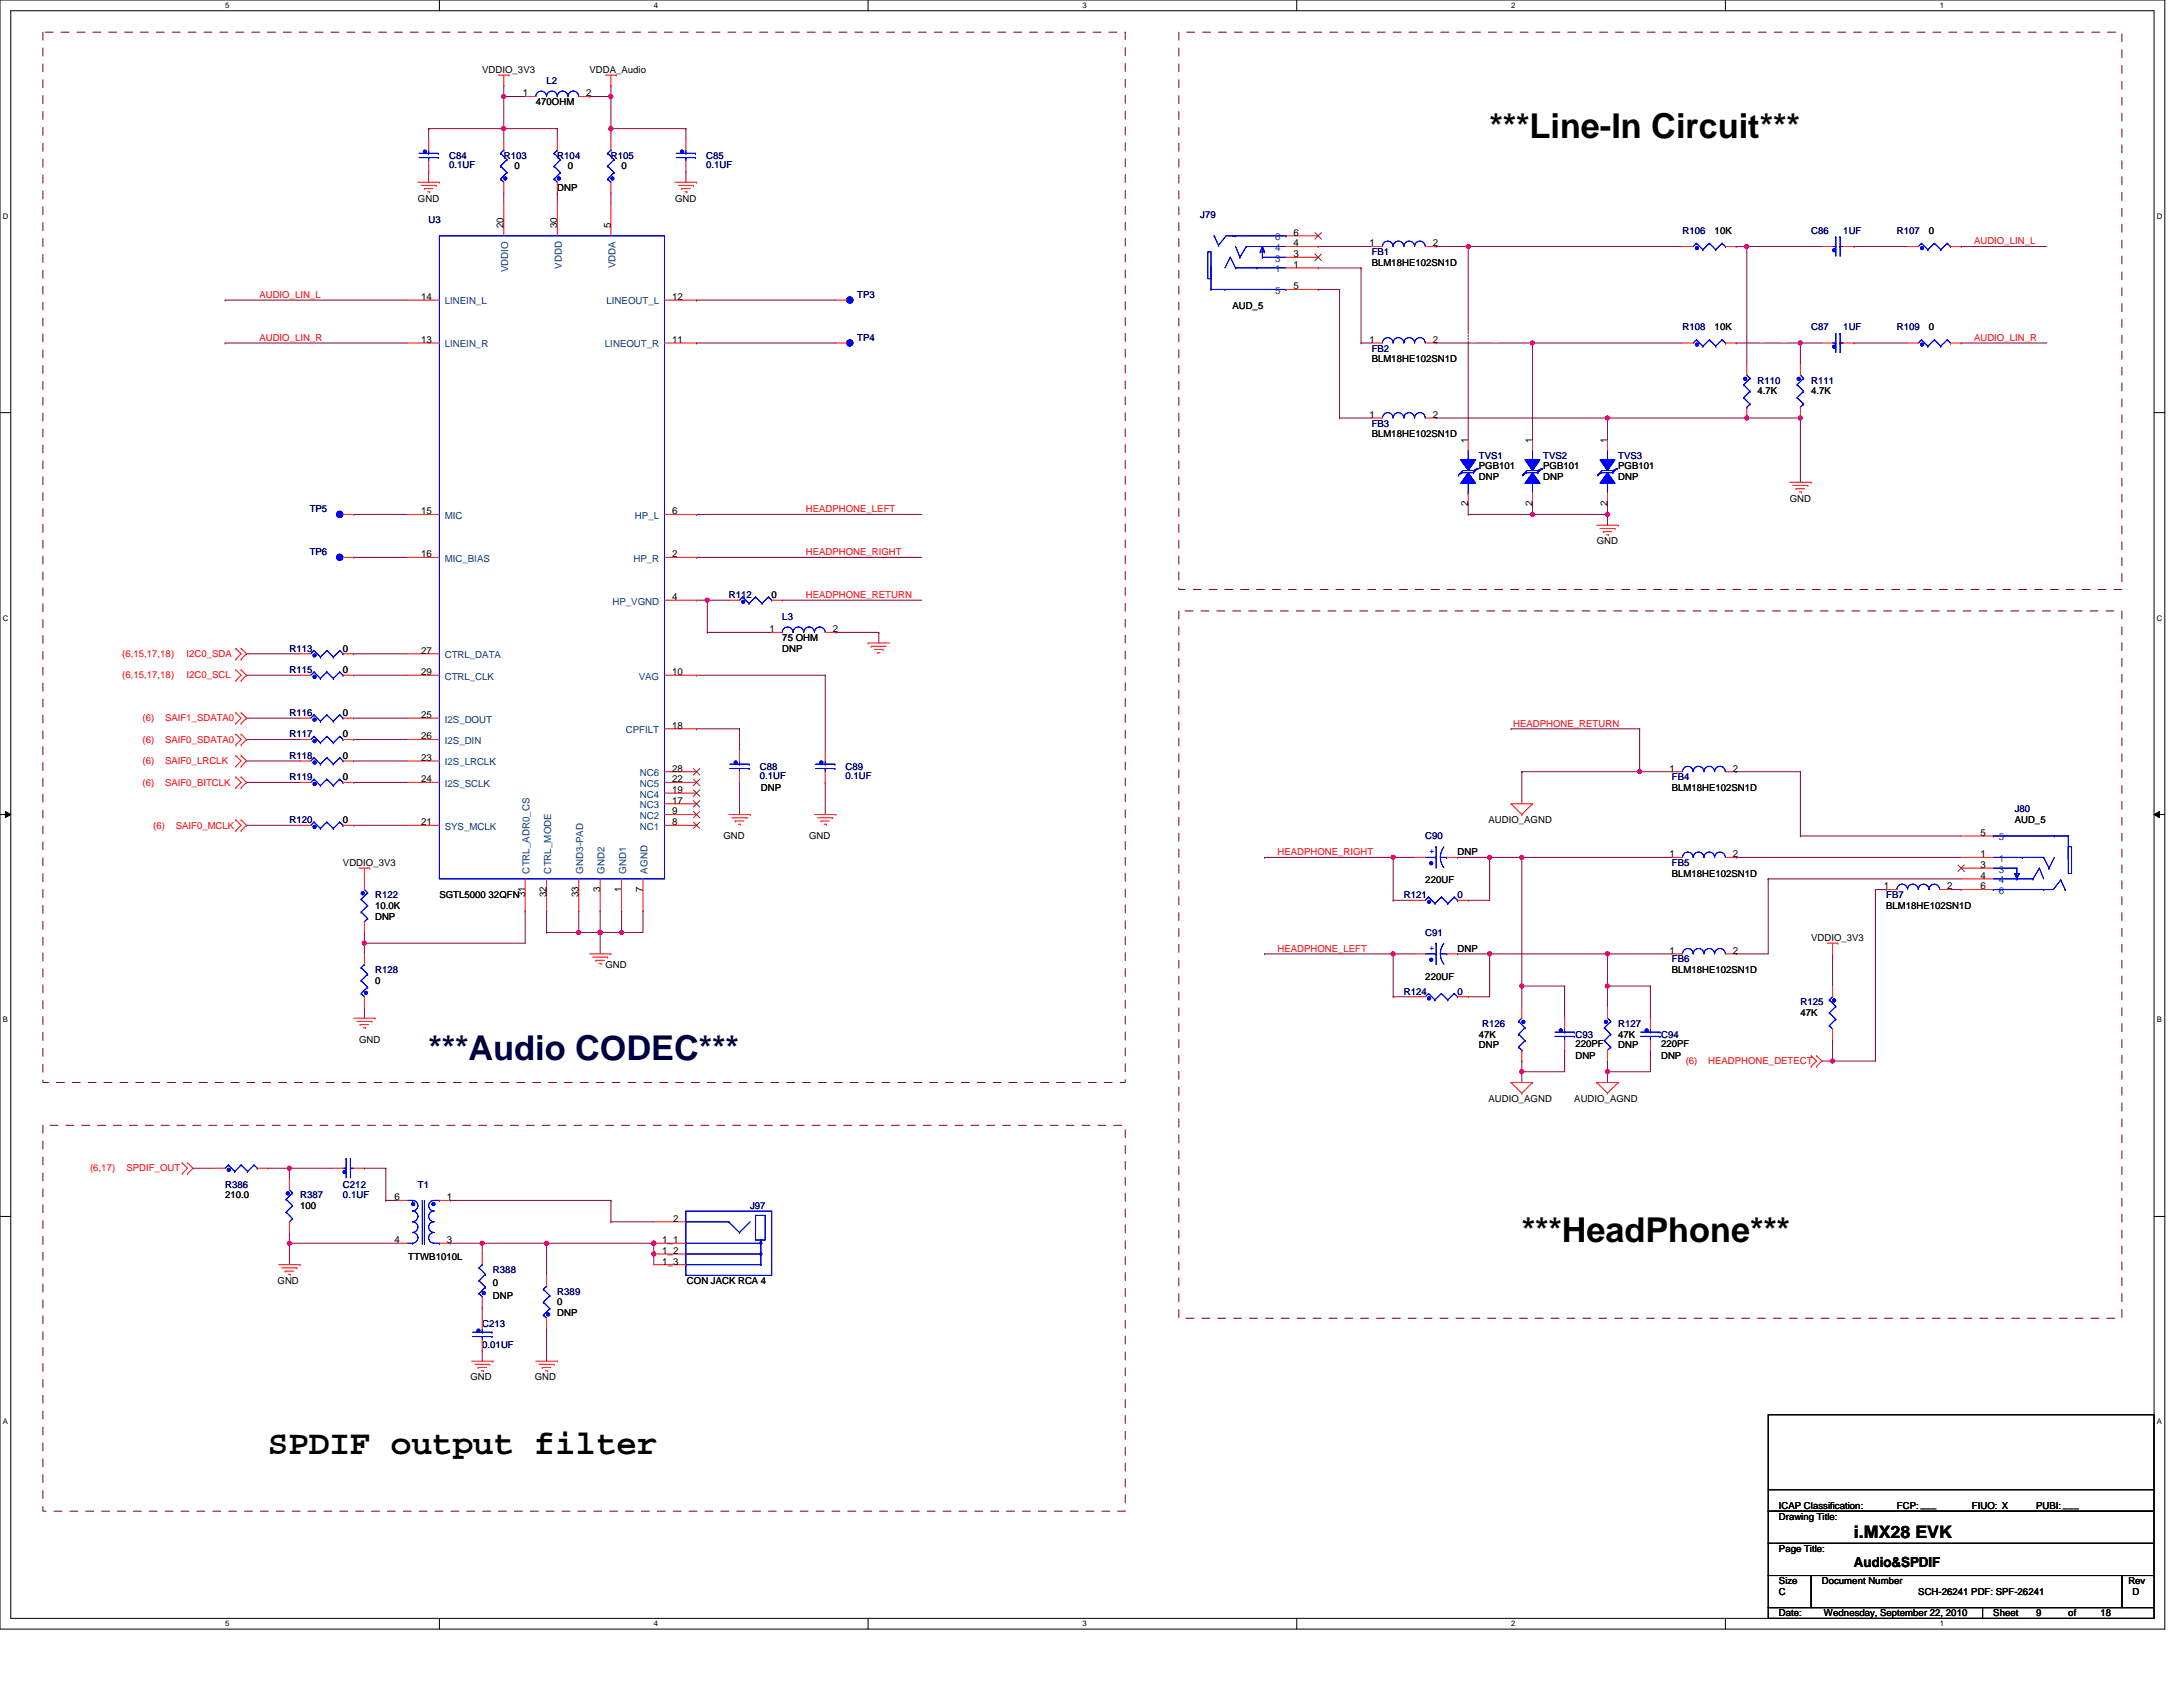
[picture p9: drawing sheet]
<svg xmlns="http://www.w3.org/2000/svg" width="279mm" height="216mm" viewBox="0 0 279 216" stroke-linecap="round" stroke-linejoin="round" font-family="sans-serif">
<defs><g id="words">
<g font-size="4.4">
<text x="190.7" y="17.7">***Line-In Circuit***</text>
<text x="194.8" y="159">***HeadPhone***</text>
<text x="34.3" y="186.1">SPDIF output filter</text>
</g>
<text font-size="4.4" fill="#000040" x="54.9" y="135.6">***Audio CODEC***</text>
<text font-size="2.2" x="237.3" y="196.8">i.MX28 EVK</text>
<text font-size="1.8" x="237.3" y="200.5">Audio&amp;SPDIF</text>
<g font-size="1.2">
<text x="61.7" y="9.3">VDDIO_3V3</text>
<text x="75.4" y="9.3">VDDA_Audio</text>
<text x="66.9" y="12.3">1</text>
<text x="68.6" y="13.5">470OHM</text>
<text x="75" y="12.3">2</text>
<text x="65.8" y="21.7">0</text>
<text x="72.7" y="21.7">0</text>
<text x="79.6" y="21.7">0</text>
<text x="53.5" y="25.8">GND</text>
<text x="64.5" y="29.2" transform="rotate(-90 64.5 29.2)">20</text>
<text x="71.3" y="29.2" transform="rotate(-90 71.3 29.2)">30</text>
<text x="71.3" y="24.4">DNP</text>
<text x="78.2" y="29.2" transform="rotate(-90 78.2 29.2)">5</text>
<text x="86.4" y="25.8">GND</text>
<text x="219.5" y="29.9">10K</text>
<text x="246.9" y="29.9">0</text>
<text x="165.6" y="34.3">1</text>
<text x="165.6" y="32.9">3</text>
<text x="165.6" y="31.5">4</text>
<text x="165.6" y="30.2">6</text>
<text x="175.3" y="31.5">1</text>
<text x="175.6" y="34">BLM18HE102SN1D</text>
<text x="183.4" y="31.5">2LINE_INL_AUX2</text>
<text x="53.9" y="38.4">14</text>
<text x="86" y="38.4">12</text>
<text x="157.7" y="39.5">AUD_5</text>
<text x="165.6" y="37">5</text>
<text x="53.9" y="43.9">13</text>
<text x="86" y="43.9">11</text>
<text x="175.3" y="43.9">1</text>
<text x="175.6" y="46.4">BLM18HE102SN1D</text>
<text x="183.4" y="43.9">2</text>
<text x="219.5" y="42.2">10K</text>
<text x="246.9" y="42.2">0</text>
<text x="175.3" y="53.5">1</text>
<text x="183.4" y="53.5">2</text>
<text x="224.9" y="50.5">4.7K</text>
<text x="231.8" y="50.5">4.7K</text>
<text x="175.6" y="56">BLM18HE102SN1D</text>
<text x="187.9" y="56.7" transform="rotate(-90 187.9 56.7)">1</text>
<text x="196.1" y="56.7" transform="rotate(-90 196.1 56.7)">1</text>
<text x="205.7" y="56.7" transform="rotate(-90 205.7 56.7)">1</text>
<text x="53.9" y="65.8">15</text>
<text x="86" y="65.8">6</text>
<text x="187.9" y="64.8" transform="rotate(-90 187.9 64.8)">2</text>
<text x="189.3" y="60.1">PGB101</text>
<text x="189.3" y="61.5">DNP</text>
<text x="196.1" y="64.8" transform="rotate(-90 196.1 64.8)">2</text>
<text x="197.5" y="60.1">PGB101</text>
<text x="197.5" y="61.5">DNP</text>
<text x="205.7" y="64.8" transform="rotate(-90 205.7 64.8)">2</text>
<text x="207.1" y="60.1">PGB101</text>
<text x="207.1" y="61.5">DNP</text>
<text x="229.1" y="64.2">GND</text>
<text x="53.9" y="71.3">16</text>
<text x="86" y="71.3">2</text>
<text x="204.4" y="69.7">GND</text>
<text x="86" y="76.8">4</text>
<text x="98.8" y="76.5">0</text>
<text x="43.9" y="83.4">0</text>
<text x="53.9" y="83.7">27</text>
<text x="98.5" y="80.9">1</text>
<text x="100.1" y="82">75 OHM</text>
<text x="100.1" y="83.4">DNP</text>
<text x="106.6" y="80.9">2</text>
<text x="43.9" y="86.1">0</text>
<text x="53.9" y="86.4">29</text>
<text x="86" y="86.4">10</text>
<text x="43.9" y="91.6">0</text>
<text x="43.9" y="94.4">0</text>
<text x="53.9" y="91.9">25</text>
<text x="53.9" y="94.6">26</text>
<text x="86" y="93.3">18</text>
<text x="43.9" y="99.9">0</text>
<text x="43.9" y="97.1">0</text>
<text x="53.9" y="100.1">24</text>
<text x="53.9" y="97.4">23</text>
<text x="86" y="100.1">22</text>
<text x="86" y="101.5">19</text>
<text x="86" y="98.8">28</text>
<text x="97.4" y="101.2">DNP</text>
<text x="213.7" y="98.8">1</text>
<text x="214" y="101.2">BLM18HE102SN1D</text>
<text x="221.8" y="98.8">2</text>
<text x="43.9" y="105.3">0</text>
<text x="53.9" y="105.6">21</text>
<text x="86" y="105.6">8</text>
<text x="86" y="102.9">17</text>
<text x="86" y="104.2">9</text>
<text x="92.6" y="107.4">GND</text>
<text x="103.6" y="107.4">GND</text>
<text x="190.5" y="105.3">AUDIO_AGND</text>
<text x="253.5" y="107">5</text>
<text x="257.9" y="105.3">AUD_5</text>
<text x="43.9" y="110.8">VDDIO_3V3</text>
<text x="182.4" y="113">220UF</text>
<text x="186.5" y="109.5">DNP</text>
<text x="213.7" y="109.7">1</text>
<text x="214" y="112.2">BLM18HE102SN1D</text>
<text x="221.8" y="109.7">2</text>
<text x="241.1" y="113.8">1</text>
<text x="249.2" y="113.8">2</text>
<text x="253.5" y="109.7">1</text>
<text x="253.5" y="111.1">3</text>
<text x="253.5" y="112.5">4</text>
<text x="253.5" y="113.8">6</text>
<text x="48" y="116.3">10.0K</text>
<text x="48" y="117.7">DNP</text>
<text x="56.2" y="114.9">SGTL5000 32QFN</text>
<text x="67.2" y="114.8" transform="rotate(-90 67.2 114.8)">31</text>
<text x="69.9" y="114.8" transform="rotate(-90 69.9 114.8)">32</text>
<text x="74.1" y="114.8" transform="rotate(-90 74.1 114.8)">33</text>
<text x="76.8" y="114.1" transform="rotate(-90 76.8 114.1)">3</text>
<text x="79.5" y="114.1" transform="rotate(-90 79.5 114.1)">1</text>
<text x="82.3" y="114.1" transform="rotate(-90 82.3 114.1)">7</text>
<text x="241.4" y="116.3">BLM18HE102SN1D</text>
<text x="48" y="125.9">0</text>
<text x="77.5" y="123.9">GND</text>
<text x="182.4" y="125.4">220UF</text>
<text x="186.5" y="121.8">DNP</text>
<text x="213.7" y="122.1">1</text>
<text x="214" y="124.5">BLM18HE102SN1D</text>
<text x="221.8" y="122.1">2</text>
<text x="231.8" y="120.4">VDDIO_3V3</text>
<text x="230.4" y="130">47K</text>
<text x="46" y="133.5">GND</text>
<text x="189.3" y="132.8">47K</text>
<text x="189.3" y="134.2">DNP</text>
<text x="201.6" y="134">220PF</text>
<text x="201.6" y="135.5">DNP</text>
<text x="207.1" y="132.8">47K</text>
<text x="207.1" y="134.2">DNP</text>
<text x="212.6" y="134">220PF</text>
<text x="212.6" y="135.5">DNP</text>
<text x="190.5" y="141">AUDIO_AGND</text>
<text x="201.5" y="141">AUDIO_AGND</text>
<text x="28.8" y="153.4">210.0</text>
<text x="38.4" y="154.7">100</text>
<text x="50.5" y="153.6">6</text>
<text x="57.2" y="153.6">1</text>
<text x="50.5" y="159.1">4</text>
<text x="52.3" y="161.3">TTWB1010L</text>
<text x="57.2" y="159.1">3</text>
<text x="84.8" y="159.1">1_1</text>
<text x="84.8" y="160.5">1_2</text>
<text x="84.8" y="161.8">1_3</text>
<text x="86.1" y="156.4">2</text>
<text x="35.5" y="164.3">GND</text>
<text x="63.1" y="164.6">0</text>
<text x="63.1" y="166.2">DNP</text>
<text x="71.3" y="167.1">0</text>
<text x="87.9" y="164.3">CON JACK RCA 4</text>
<text x="71.3" y="168.4">DNP</text>
<text x="60.2" y="176.7">GND</text>
<text x="68.4" y="176.7">GND</text>
<text x="227.7" y="194.5">Drawing Title:</text>
<text x="227.7" y="193.1">ICAP Classification:</text>
<text x="242.8" y="193.1">FCP: ___</text>
<text x="252.4" y="193.1">FIUO: X</text>
<text x="260.6" y="193.1">PUBI: ___</text>
<text x="227.7" y="198.6">Page Title:</text>
<text x="227.7" y="202.7">Size</text>
<text x="233.2" y="202.7">Document Number</text>
<text x="272.4" y="202.7">Rev</text>
<text x="227.7" y="206.8">Date:</text>
<text x="227.7" y="204.1">C</text>
<text x="233.4" y="206.8">Wednesday, September 22, 2010</text>
<text x="245.5" y="204.1">SCH-26241 PDF: SPF-26241</text>
<text x="255.1" y="206.8">Sheet</text>
<text x="260.6" y="206.8">9</text>
<text x="264.7" y="206.8">of</text>
<text x="268.8" y="206.8">18</text>
<text x="273" y="204.1">D</text>
</g>
<g font-size="1.2" fill="#000080">
<text x="70" y="10.7">L2</text>
<text x="57.5" y="20.3">C84</text>
<text x="57.5" y="21.5">0.1UF</text>
<text x="64.5" y="20.3">R103</text>
<text x="71.3" y="20.3">R104</text>
<text x="78.2" y="20.3">R105</text>
<text x="90.4" y="20.3">C85</text>
<text x="90.4" y="21.5">0.1UF</text>
<text x="54.9" y="28.5">U3</text>
<text x="153.6" y="27.9">J79</text>
<text x="215.3" y="29.9">R106</text>
<text x="231.8" y="29.9">C86</text>
<text x="235.9" y="29.9">1UF</text>
<text x="242.8" y="29.9">R107</text>
<text x="175.6" y="32.6">FB1</text>
<text x="109.7" y="38.1">TP3</text>
<text x="109.7" y="43.6">TP4</text>
<text x="175.6" y="45">FB2</text>
<text x="215.3" y="42.2">R108</text>
<text x="231.8" y="42.2">C87</text>
<text x="235.9" y="42.2">1UF</text>
<text x="242.8" y="42.2">R109</text>
<text x="224.9" y="49.1">R110</text>
<text x="231.8" y="49.1">R111</text>
<text x="175.6" y="54.6">FB3</text>
<text x="189.3" y="58.7">TVS1</text>
<text x="197.5" y="58.7">TVS2</text>
<text x="207.1" y="58.7">TVS3</text>
<text x="39.6" y="65.6">TP5</text>
<text x="39.6" y="71.1">TP6</text>
<text x="93.3" y="76.5">R112</text>
<text x="37" y="83.4">R113</text>
<text x="100.1" y="79.3">L3</text>
<text x="37" y="86.1">R115</text>
<text x="37" y="91.6">R116</text>
<text x="37" y="94.4">R117</text>
<text x="37" y="99.9">R119</text>
<text x="37" y="97.1">R118</text>
<text x="97.3" y="98.5">C88</text>
<text x="97.3" y="99.7">0.1UF</text>
<text x="108.2" y="98.5">C89</text>
<text x="108.2" y="99.7">0.1UF</text>
<text x="214" y="99.9">FB4</text>
<text x="37" y="105.3">R120</text>
<text x="182.4" y="107.4">C90</text>
<text x="257.9" y="104">J80</text>
<text x="214" y="110.8">FB5</text>
<text x="48" y="114.9">R122</text>
<text x="179.7" y="114.9">R121</text>
<text x="182.4" y="119.8">C91</text>
<text x="186.5" y="114.9">0</text>
<text x="241.4" y="114.9">FB7</text>
<text x="48" y="124.5">R128</text>
<text x="214" y="123.2">FB6</text>
<text x="179.7" y="127.3">R124</text>
<text x="186.5" y="127.3">0</text>
<text x="189.7" y="131.4">R126</text>
<text x="207.1" y="131.4">R127</text>
<text x="230.4" y="128.7">R125</text>
<text x="201.6" y="132.8">C93</text>
<text x="212.6" y="132.8">C94</text>
<text x="28.8" y="152">R386</text>
<text x="38.4" y="153.4">R387</text>
<text x="43.9" y="152">C212</text>
<text x="43.9" y="153.4">0.1UF</text>
<text x="53.5" y="152">T1</text>
<text x="96" y="154.7">J97</text>
<text x="63.1" y="163">R388</text>
<text x="71.3" y="165.7">R389</text>
<text x="61.7" y="169.8">C213</text>
<text x="61.7" y="172.6">0.01UF</text>
</g>
<g font-size="1.2" fill="#004080">
<text x="65" y="34.8" transform="rotate(-90 65 34.8)">VDDIO</text>
<text x="71.9" y="34.4" transform="rotate(-90 71.9 34.4)">VDDD</text>
<text x="78.8" y="34.3" transform="rotate(-90 78.8 34.3)">VDDA</text>
<text x="163.2" y="34.9">1</text>
<text x="163.2" y="33.5">3</text>
<text x="163.2" y="32.1">4</text>
<text x="163.2" y="30.7">6</text>
<text x="56.9" y="39">LINEIN_L</text>
<text x="77.6" y="39">LINEOUT_L</text>
<text x="163.2" y="37.6">5</text>
<text x="56.9" y="44.5">LINEIN_R</text>
<text x="77.4" y="44.5">LINEOUT_R</text>
<text x="56.9" y="66.4">MIC</text>
<text x="56.9" y="71.9">MIC_BIAS</text>
<text x="81.1" y="71.9">HP_R</text>
<text x="81.3" y="66.4">HP_L</text>
<text x="78.4" y="77.4">HP_VGND</text>
<text x="56.9" y="84.2">CTRL_DATA</text>
<text x="56.9" y="87">CTRL_CLK</text>
<text x="81.7" y="87">VAG</text>
<text x="56.9" y="92.5">I2S_DOUT</text>
<text x="56.9" y="95.2">I2S_DIN</text>
<text x="80.1" y="93.8">CPFILT</text>
<text x="56.9" y="100.7">I2S_SCLK</text>
<text x="56.9" y="97.9">I2S_LRCLK</text>
<text x="81.9" y="100.7">NC5</text>
<text x="81.9" y="99.3">NC6</text>
<text x="56.9" y="106.2">SYS_MCLK</text>
<text x="81.9" y="102.1">NC4</text>
<text x="81.9" y="106.2">NC1</text>
<text x="81.9" y="103.4">NC3</text>
<text x="81.9" y="104.8">NC2</text>
<text x="255.8" y="107.5">5</text>
<text x="67.8" y="111.8" transform="rotate(-90 67.8 111.8)">CTRL_ADR0_CS</text>
<text x="70.5" y="111.8" transform="rotate(-90 70.5 111.8)">CTRL_MODE</text>
<text x="74.6" y="111.8" transform="rotate(-90 74.6 111.8)">GND3-PAD</text>
<text x="77.4" y="111.8" transform="rotate(-90 77.4 111.8)">GND2</text>
<text x="80.1" y="111.8" transform="rotate(-90 80.1 111.8)">GND1</text>
<text x="82.9" y="111.8" transform="rotate(-90 82.9 111.8)">AGND</text>
<text x="255.8" y="110.3">1</text>
<text x="255.8" y="111.7">3</text>
<text x="255.8" y="113">4</text>
<text x="255.8" y="114.4">6</text>
</g>
<g font-size="1.2" fill="#fff">
<text x="222.5" y="31.3">LINE_INL_AUX1</text>
<text x="185.4" y="43.6">LINE_INR_AUX2</text>
<text x="222.5" y="43.6">LINE_INR_AUX1</text>
</g>
<g font-size="1.2" fill="#f00">
<text x="252.7" y="31.3">AUDIO_LIN_L</text>
<text x="33.2" y="38.1">AUDIO_LIN_L</text>
<text x="33.2" y="43.6">AUDIO_LIN_R</text>
<text x="252.7" y="43.6">AUDIO_LIN_R</text>
<text x="103.1" y="65.6">HEADPHONE_LEFT</text>
<text x="103.1" y="71.1">HEADPHONE_RIGHT</text>
<text x="103.1" y="76.5">HEADPHONE_RETURN</text>
<text x="15.6" y="84.1">(6,15,17,18)</text>
<text x="15.6" y="86.8">(6,15,17,18)</text>
<text x="23.9" y="84.1">I2C0_SDA</text>
<text x="23.9" y="86.8">I2C0_SCL</text>
<text x="18.2" y="92.3">(6)</text>
<text x="18.2" y="95.1">(6)</text>
<text x="21.1" y="92.3">SAIF1_SDATA0</text>
<text x="21.1" y="95.1">SAIF0_SDATA0</text>
<text x="193.7" y="93">HEADPHONE_RETURN</text>
<text x="18.2" y="97.8">(6)</text>
<text x="18.2" y="100.5">(6)</text>
<text x="21.1" y="97.8">SAIF0_LRCLK</text>
<text x="21.1" y="100.5">SAIF0_BITCLK</text>
<text x="19.6" y="106">(6)</text>
<text x="22.5" y="106">SAIF0_MCLK</text>
<text x="163.5" y="109.5">HEADPHONE_RIGHT</text>
<text x="163.5" y="121.8">HEADPHONE_LEFT</text>
<text x="215.8" y="136.2">(6)</text>
<text x="218.6" y="136.2">HEADPHONE_DETECT</text>
<text x="11.5" y="149.9">(6,17)</text>
<text x="16.2" y="149.9">SPDIF_OUT</text>
</g>
<g font-size="1.2" fill="#00f">
<text x="183.6" y="109.3" transform="rotate(-90 183.6 109.3)">+</text>
<text x="183.6" y="121.7" transform="rotate(-90 183.6 121.7)">+</text>
</g>
<g font-size="1">
<text x="28.8" y="1">5</text>
<text x="83.7" y="1">4</text>
<text x="138.5" y="1">3</text>
<text x="193.4" y="1">2</text>
<text x="248.3" y="1">1</text>
<text x=".3" y="28">D</text>
<text x="276" y="28">D</text>
<text x=".3" y="79.4">C</text>
<text x="276" y="79.4">C</text>
<text x=".3" y="130.9">B</text>
<text x="276" y="130.9">B</text>
<text x=".3" y="182.3">A</text>
<text x="276" y="182.3">A</text>
<text x="28.8" y="208.1">5</text>
<text x="83.7" y="208.1">4</text>
<text x="138.5" y="208.1">3</text>
<text x="193.4" y="208.1">2</text>
<text x="248.3" y="208.1">1</text>
</g>
</g></defs>
<path d="M0 0h277.1v208.5h-277.1zM1.4 1.4h274.3v205.7h-274.3z" fill="none" stroke="#000" stroke-width=".13"/>
<g fill="#fff">
<path d="M28.8 .1h.6v1.1h-.6z"/>
<path d="M28.8 207.3h.6v1.1h-.6z"/>
</g>
<path d="M56.2 0v1.4M56.2 207.1v1.4" fill="none" stroke="#000" stroke-width=".13"/>
<g fill="#fff">
<path d="M83.7 .1h.5v1.1h-.5z"/>
<path d="M83.7 207.3h.5v1.1h-.5z"/>
</g>
<path d="M111.1 0v1.4M111.1 207.1v1.4" fill="none" stroke="#000" stroke-width=".13"/>
<g fill="#fff">
<path d="M138.5 .1h.6v1.1h-.6z"/>
<path d="M138.5 207.3h.6v1.1h-.6z"/>
</g>
<path d="M166 0v1.4M166 207.1v1.4" fill="none" stroke="#000" stroke-width=".13"/>
<g fill="#fff">
<path d="M193.4 .1h.5v1.1h-.5z"/>
<path d="M193.4 207.3h.5v1.1h-.5z"/>
</g>
<path d="M220.8 0v1.4M220.8 207.1v1.4" fill="none" stroke="#000" stroke-width=".13"/>
<g fill="#fff">
<path d="M248.3 .1h.5v1.1h-.5z"/>
<path d="M248.3 207.3h.5v1.1h-.5z"/>
<path d="M.3 27.1h.8v1.1h-.8z"/>
<path d="M276 27.1h.8v1.1h-.8z"/>
<path d="M.3 78.5h.8v1.1h-.8z"/>
<path d="M276 78.5h.8v1.1h-.8z"/>
</g>
<path d="M0 52.8h1.4M275.7 52.8h1.4" fill="none" stroke="#000" stroke-width=".13"/>
<g fill="#fff">
<path d="M.3 130h.7v1.1h-.7z"/>
<path d="M276 130h.7v1.1h-.7z"/>
</g>
<path d="M0 104.2h1.4M.7 103.8l.7 .4-.7 .4zM275.7 104.2l.7-.4v.8zM275.7 104.2h1.4" fill="none" stroke="#000" stroke-width=".13"/>
<path d="M.7 103.8l.7 .4-.7 .4zM275.7 104.2l.7-.4v.8z" fill="#000"/>
<g fill="#fff">
<path d="M.3 181.4h.7v1.1h-.7z"/>
<path d="M276 181.4h.7v1.1h-.7z"/>
</g>
<path d="M0 155.7h1.4M275.7 155.7h1.4" fill="none" stroke="#000" stroke-width=".13"/>
<path d="M222.2 31.5h.1M222.2 31.5h1.4M196.1 43.9h.1M196.1 43.9h19.2M222.2 43.9h.1M222.2 43.9h8.2" fill="none" stroke="#800040" stroke-width=".13"/>
<circle cx="196.1" cy="43.9" r=".27" fill="#f0f"/>
<circle cx="196.1" cy="43.9" r=".27" fill="none" stroke="#f0f" stroke-width=".13"/>
<path d="M187.9 31.5h.1M187.9 31.5h27.4M223.6 31.5h.1M223.6 31.5v15.1M230.4 43.9h.1M230.4 43.9h2.8M230.4 43.9v2.7" fill="none" stroke="#800040" stroke-width=".13"/>
<circle cx="230.4" cy="43.9" r=".27" fill="#f0f"/>
<circle cx="230.4" cy="43.9" r=".27" fill="none" stroke="#f0f" stroke-width=".13"/>
<path d="M223.6 31.5h.1M223.6 31.5h9.6" fill="none" stroke="#800040" stroke-width=".13"/>
<circle cx="223.6" cy="31.5" r=".27" fill="#f0f"/>
<circle cx="223.6" cy="31.5" r=".27" fill="none" stroke="#f0f" stroke-width=".13"/>
<path d="M171.4 53.5h.1M171.4 53.5h4.2M174.2 43.9h.1M174.2 43.9h1.4M205.7 53.5h.1M205.7 53.5h17.9" fill="none" stroke="#800040" stroke-width=".13"/>
<circle cx="205.7" cy="53.5" r=".27" fill="#f0f"/>
<circle cx="205.7" cy="53.5" r=".27" fill="none" stroke="#f0f" stroke-width=".13"/>
<path d="M223.6 53.5h.1M223.6 53.5h6.8M230.4 53.5h.1M230.4 53.5v8.2" fill="none" stroke="#800040" stroke-width=".13"/>
<circle cx="230.4" cy="53.5" r=".27" fill="#f0f"/>
<circle cx="230.4" cy="53.5" r=".27" fill="none" stroke="#f0f" stroke-width=".13"/>
<circle cx="223.6" cy="53.5" r=".27" fill="#f0f"/>
<circle cx="223.6" cy="53.5" r=".27" fill="none" stroke="#f0f" stroke-width=".13"/>
<g fill="none" stroke="#800040" stroke-width=".13">
<path d="M168.7 31.5h.1M168.7 34.3h.1M168.7 37h.1M168.7 31.5h6.9M168.7 34.3h5.5M168.7 37h2.7M171.4 37h.1M171.4 37v16.5M174.2 34.3h.1M174.2 34.3v9.6M237.3 31.5h.1M237.3 31.5h6.8"/>
<path d="M251 31.5h.1M251 31.5h11M237.3 43.9h.1M237.3 43.9h6.8M251 43.9h.1M251 43.9h11M196.1 64.5h.1M196.1 64.5v1.3M205.7 65.8h.1M205.7 65.8v1.4"/>
</g>
<circle cx="196.1" cy="65.8" r=".27" fill="#f0f"/>
<circle cx="196.1" cy="65.8" r=".27" fill="none" stroke="#f0f" stroke-width=".13"/>
<path d="M196.1 65.8h.1M196.1 65.8h9.6" fill="none" stroke="#800040" stroke-width=".13"/>
<circle cx="205.7" cy="65.8" r=".27" fill="#f0f"/>
<circle cx="205.7" cy="65.8" r=".27" fill="none" stroke="#f0f" stroke-width=".13"/>
<path d="M187.9 31.5h.1M187.9 31.5v24.7M187.9 64.5h.1M187.9 65.8h.1M187.9 64.5v1.3M187.9 65.8h8.2M205.7 64.5h.1M205.7 64.5v1.3" fill="none" stroke="#800040" stroke-width=".13"/>
<circle cx="187.9" cy="31.5" r=".27" fill="#f0f"/>
<circle cx="187.9" cy="31.5" r=".27" fill="none" stroke="#f0f" stroke-width=".13"/>
<path d="M183.8 31.5h.1M183.8 31.5h4.1M183.8 53.5h.1M183.8 43.9h.1M183.8 53.5h21.9M183.8 43.9h12.3M196.1 43.9h.1M196.1 43.9v12.3M205.7 53.5h.1M205.7 53.5v2.7M90.5 76.8h.1M90.5 76.8v4.1" fill="none" stroke="#800040" stroke-width=".13"/>
<circle cx="90.5" cy="76.8" r=".27" fill="#f0f"/>
<circle cx="90.5" cy="76.8" r=".27" fill="none" stroke="#f0f" stroke-width=".13"/>
<g fill="none" stroke="#800040" stroke-width=".13">
<path d="M64.5 16.5h.1M64.5 16.5h6.8M71.3 16.5h.1M71.3 16.5v1.3M71.3 24.7h.1M71.3 24.7v1.4M45.3 65.8h.1M45.3 71.3h.1M45.3 65.8h6.8M45.3 71.3h6.8M31.5 83.7h.1M31.5 91.9h.1"/>
<path d="M31.5 83.7h6.9M31.5 91.9h6.9M45.3 94.6h.1M45.3 97.4h.1M45.3 94.6h6.8M45.3 97.4h6.8M90.5 80.9h.1M90.5 80.9h8.3M107 80.9h.1M107 80.9h5.5M45.3 100.1h.1M45.3 100.1h6.8"/>
</g>
<circle cx="64.5" cy="16.5" r=".27" fill="#f0f"/>
<circle cx="64.5" cy="16.5" r=".27" fill="none" stroke="#f0f" stroke-width=".13"/>
<g fill="none" stroke="#800040" stroke-width=".13">
<path d="M31.5 86.4h.1M31.5 94.6h.1M31.5 97.4h.1M31.5 86.4h6.9M31.5 94.6h6.9M31.5 97.4h6.9M31.5 100.1h.1M31.5 100.1h6.9M46.6 119.3h.1M46.6 119.3v1.4M67.2 116.6h.1M67.2 116.6v4.1h-20.6"/>
<path d="M46.6 120.7h.1"/>
</g>
<circle cx="46.6" cy="120.7" r=".27" fill="#f0f"/>
<circle cx="46.6" cy="120.7" r=".27" fill="none" stroke="#f0f" stroke-width=".13"/>
<path d="M64.5 12.4h.1M64.5 12.4v4.1" fill="none" stroke="#800040" stroke-width=".13"/>
<circle cx="64.5" cy="12.3" r=".27" fill="#f0f"/>
<circle cx="64.5" cy="12.3" r=".27" fill="none" stroke="#f0f" stroke-width=".13"/>
<g fill="none" stroke="#800040" stroke-width=".13">
<path d="M54.9 16.5h.1M54.9 16.5v1.3M54.9 16.5h9.6M87.8 16.5h.1M87.8 16.5v1.3M54.9 21.9h.1M54.9 21.9v1.4M87.8 21.9h.1M87.8 21.9v1.4M89.2 86.4h.1M89.2 86.4h16.4M31.5 105.6h.1"/>
<path d="M31.5 105.6h6.9M76.8 119.3h.1M76.8 119.3h2.8"/>
</g>
<circle cx="76.8" cy="119.3" r=".27" fill="#f0f"/>
<circle cx="76.8" cy="119.3" r=".27" fill="none" stroke="#f0f" stroke-width=".13"/>
<g fill="none" stroke="#800040" stroke-width=".13">
<path d="M28.8 38.4h.1M28.8 38.4h23.3M89.2 93.3h.1M89.2 93.3h5.4M94.6 93.3h.1M94.6 93.3v2.7M105.6 86.4h.1M105.6 86.4v9.6M70 116.6h.1M70 116.6v2.7M74.1 119.3h.1M74.1 119.3h2.7"/>
<path d="M82.3 116.6h.1M82.3 116.6v2.7M94.6 100.1h.1M94.6 100.1v4.1M105.6 100.1h.1M105.6 100.1v4.1"/>
</g>
<circle cx="76.8" cy="119.3" r=".27" fill="#f0f"/>
<circle cx="76.8" cy="119.3" r=".27" fill="none" stroke="#f0f" stroke-width=".13"/>
<circle cx="74.1" cy="119.3" r=".27" fill="#f0f"/>
<circle cx="74.1" cy="119.3" r=".27" fill="none" stroke="#f0f" stroke-width=".13"/>
<path d="M74.1 116.6h.1M74.1 116.6v2.7M76.8 116.6h.1M76.8 116.6v2.7M79.6 119.3h.1M79.6 116.6h.1M79.6 119.3h2.7M79.6 116.6v2.7" fill="none" stroke="#800040" stroke-width=".13"/>
<circle cx="79.5" cy="119.3" r=".27" fill="#f0f"/>
<circle cx="79.5" cy="119.3" r=".27" fill="none" stroke="#f0f" stroke-width=".13"/>
<path d="M78.2 12.4h.1M78.2 12.4v4.1M28.8 43.9h.1M28.8 43.9h23.3M89.2 71.3h.1M89.2 65.8h.1M89.2 71.3h28.8M89.2 65.8h28.8M45.3 83.7h.1M45.3 83.7h6.8M46.6 120.7h.1M46.6 120.7v1.4" fill="none" stroke="#800040" stroke-width=".13"/>
<circle cx="78.2" cy="12.3" r=".27" fill="#f0f"/>
<circle cx="78.2" cy="12.3" r=".27" fill="none" stroke="#f0f" stroke-width=".13"/>
<g fill="none" stroke="#800040" stroke-width=".13">
<path d="M64.5 16.5h.1M64.5 16.5v1.3M78.2 16.5h.1M78.2 16.5h9.6M78.2 16.5v1.3M64.5 24.7h.1M64.5 24.7v1.4M78.2 24.7h.1M78.2 24.7v1.4M45.3 86.4h.1M45.3 91.9h.1M45.3 86.4h6.8"/>
<path d="M45.3 91.9h6.8M70 119.3h.1M70 119.3h4.1M76.8 119.3h.1M76.8 119.3v2.8M46.6 128.9h.1M46.6 128.9v1.4"/>
</g>
<circle cx="78.2" cy="16.5" r=".27" fill="#f0f"/>
<circle cx="78.2" cy="16.5" r=".27" fill="none" stroke="#f0f" stroke-width=".13"/>
<path d="M90.5 76.8h.1M90.5 76.8h2.8M100.1 76.8h.1M100.1 76.8h17.9M112.5 80.9h.1M112.5 80.9v1.4M234.5 135.8h.1M234.5 135.8h5.5" fill="none" stroke="#800040" stroke-width=".13"/>
<circle cx="234.5" cy="135.8" r=".27" fill="#f0f"/>
<circle cx="234.5" cy="135.8" r=".27" fill="none" stroke="#f0f" stroke-width=".13"/>
<path d="M194.8 109.7h.1M194.8 109.7h19.2M222.2 109.7h.1M222.2 109.7h28.8M205.7 122.1h.1M205.7 122.1h8.3M222.2 122.1h.1M222.2 122.1h4.1M234.5 133.1h.1M234.5 133.1v2.7" fill="none" stroke="#800040" stroke-width=".13"/>
<circle cx="205.7" cy="122.1" r=".27" fill="#f0f"/>
<circle cx="205.7" cy="122.1" r=".27" fill="none" stroke="#f0f" stroke-width=".13"/>
<path d="M194.8 135.8h.1M194.8 137.2h.1M194.8 135.8v2.7M200.3 134.4h.1M200.3 126.2h.1M200.3 126.2v4.1M200.3 134.4v2.8h-5.5M205.7 135.8h.1M205.7 126.2h.1M205.7 135.8v1.4M205.7 126.2h5.5" fill="none" stroke="#800040" stroke-width=".13"/>
<circle cx="194.8" cy="137.2" r=".27" fill="#f0f"/>
<circle cx="194.8" cy="137.2" r=".27" fill="none" stroke="#f0f" stroke-width=".13"/>
<path d="M205.7 137.2h.1M205.7 137.2v1.3" fill="none" stroke="#800040" stroke-width=".13"/>
<circle cx="205.7" cy="137.2" r=".27" fill="#f0f"/>
<circle cx="205.7" cy="137.2" r=".27" fill="none" stroke="#f0f" stroke-width=".13"/>
<g fill="none" stroke="#800040" stroke-width=".13">
<path d="M178.3 122.1h.1M178.3 122.1h2.8M194.8 126.2h.1M194.8 126.2v2.7M194.8 126.2h5.5M205.7 137.2h.1M205.7 126.2h.1M205.7 126.2v2.7M211.2 134.4h.1M211.2 126.2h.1M211.2 126.2v4.1M211.2 134.4v2.8h-5.5"/>
<path d="M233.2 135.8h.1M233.2 135.8h1.3"/>
</g>
<circle cx="178.3" cy="122.1" r=".27" fill="#f0f"/>
<circle cx="178.3" cy="122.1" r=".27" fill="none" stroke="#f0f" stroke-width=".13"/>
<path d="M178.3 109.7h.1M178.3 109.7h2.8" fill="none" stroke="#800040" stroke-width=".13"/>
<circle cx="178.3" cy="109.7" r=".27" fill="#f0f"/>
<circle cx="178.3" cy="109.7" r=".27" fill="none" stroke="#f0f" stroke-width=".13"/>
<path d="M205.7 122.1h.1M205.7 122.1v4.1" fill="none" stroke="#800040" stroke-width=".13"/>
<circle cx="205.7" cy="126.2" r=".27" fill="#f0f"/>
<circle cx="205.7" cy="126.2" r=".27" fill="none" stroke="#f0f" stroke-width=".13"/>
<path d="M190.7 122.1h.1M190.7 122.1h15" fill="none" stroke="#800040" stroke-width=".13"/>
<circle cx="190.7" cy="122.1" r=".27" fill="#f0f"/>
<circle cx="190.7" cy="122.1" r=".27" fill="none" stroke="#f0f" stroke-width=".13"/>
<path d="M194.8 109.7h.1M194.8 109.7v16.5" fill="none" stroke="#800040" stroke-width=".13"/>
<circle cx="194.8" cy="126.2" r=".27" fill="#f0f"/>
<circle cx="194.8" cy="126.2" r=".27" fill="none" stroke="#f0f" stroke-width=".13"/>
<circle cx="194.8" cy="109.7" r=".27" fill="#f0f"/>
<circle cx="194.8" cy="109.7" r=".27" fill="none" stroke="#f0f" stroke-width=".13"/>
<path d="M190.7 109.7h.1M190.7 109.7h4.1" fill="none" stroke="#800040" stroke-width=".13"/>
<circle cx="190.7" cy="109.7" r=".27" fill="#f0f"/>
<circle cx="190.7" cy="109.7" r=".27" fill="none" stroke="#f0f" stroke-width=".13"/>
<g fill="none" stroke="#800040" stroke-width=".13">
<path d="M193.4 93.3h.1M193.4 93.3h16.5M194.8 98.8h.1M194.8 98.8v4.1M194.8 98.8h19.2M209.9 98.8h.1M209.9 93.3h.1M209.9 93.3v5.5M161.9 109.7h.1M161.9 109.7h16.4M178.3 109.7h.1M178.3 115.2h.1"/>
<path d="M178.3 109.7v5.5M178.3 115.2h2.8M186.5 109.7h.1M186.5 109.7h4.2M187.9 115.2h.1M190.7 109.7h.1M190.7 109.7v5.5h-2.8M226.3 112.5h.1M226.3 112.5v9.6M226.3 112.5h24.7M230.4 107h.1M230.4 107h20.6"/>
<path d="M240 113.8h.1M240 113.8v22M178.3 122.1h.1M178.3 127.6h.1M178.3 122.1v5.5M178.3 127.6h2.8M186.5 122.1h.1M186.5 122.1h4.2M187.9 127.6h.1M190.7 122.1h.1M190.7 122.1v5.5h-2.8M234.5 122.1h.1"/>
<path d="M234.5 122.1v4.1"/>
</g>
<circle cx="209.9" cy="98.8" r=".27" fill="#f0f"/>
<circle cx="209.9" cy="98.8" r=".27" fill="none" stroke="#f0f" stroke-width=".13"/>
<g fill="none" stroke="#800040" stroke-width=".13">
<path d="M64.5 12.4h.1M64.5 11h.1M64.5 12.4h2.7M64.5 11v1.4M75.4 12.4h.1M78.2 11h.1M78.2 11v1.4h-2.8M89.2 38.4h.1M89.2 38.4h17.8M89.2 43.9h.1M89.2 43.9h17.8M89.2 76.8h.1"/>
<path d="M89.2 76.8h1.3M222.2 98.8h.1M222.2 98.8h8.2M230.4 98.8h.1M230.4 98.8v8.2M45.3 105.6h.1M45.3 105.6h6.8M161.9 122.1h.1M161.9 122.1h16.4M37 159.1h.1M37 159.1h13.8M49.4 153.6h.1"/>
<path d="M49.4 153.6h1.4M57.6 153.6h.1M57.6 153.6h20.6"/>
</g>
<circle cx="37" cy="159.1" r=".27" fill="#f0f"/>
<circle cx="37" cy="159.1" r=".27" fill="none" stroke="#f0f" stroke-width=".13"/>
<path d="M61.7 159.1h.1M61.7 159.1v1.4M70 159.1h.1M70 159.1h13.7" fill="none" stroke="#800040" stroke-width=".13"/>
<circle cx="83.7" cy="159.1" r=".27" fill="#f0f"/>
<circle cx="83.7" cy="159.1" r=".27" fill="none" stroke="#f0f" stroke-width=".13"/>
<circle cx="69.9" cy="159.1" r=".27" fill="#f0f"/>
<circle cx="69.9" cy="159.1" r=".27" fill="none" stroke="#f0f" stroke-width=".13"/>
<g fill="none" stroke="#800040" stroke-width=".13">
<path d="M24.7 149.5h.1M24.7 149.5h2.7M34.3 149.5h.1M34.3 149.5h8.2M37 149.5h.1M37 159.1h.1M37 149.5v1.4M37 159.1v2.8M49.4 149.5h.1M49.4 149.5v4.1M57.6 159.1h.1M57.6 159.1h4.1"/>
<path d="M61.7 167.3h.1M61.7 167.3v1.4M70 170.1h.1M70 170.1v4.1"/>
</g>
<circle cx="37" cy="149.5" r=".27" fill="#f0f"/>
<circle cx="37" cy="149.5" r=".27" fill="none" stroke="#f0f" stroke-width=".13"/>
<path d="M37 157.7h.1M37 157.7v1.4M46.6 149.5h.1M46.6 149.5h2.8M61.7 172.8h.1M61.7 172.8v1.4M83.7 160.5h.1M83.7 160.5v1.4" fill="none" stroke="#800040" stroke-width=".13"/>
<circle cx="83.7" cy="160.5" r=".27" fill="#f0f"/>
<circle cx="83.7" cy="160.5" r=".27" fill="none" stroke="#f0f" stroke-width=".13"/>
<path d="M61.7 159.1h.1M61.7 159.1h8.3M70 159.1h.1M70 159.1v4.1" fill="none" stroke="#800040" stroke-width=".13"/>
<circle cx="61.7" cy="159.1" r=".27" fill="#f0f"/>
<circle cx="61.7" cy="159.1" r=".27" fill="none" stroke="#f0f" stroke-width=".13"/>
<path d="M78.2 156.4h.1M78.2 153.6h.1M78.2 156.4h5.5M78.2 153.6v2.8M83.7 159.1h.1M83.7 159.1v1.4" fill="none" stroke="#800040" stroke-width=".13"/>
<circle cx="83.7" cy="159.1" r=".27" fill="#f0f"/>
<circle cx="83.7" cy="159.1" r=".27" fill="none" stroke="#f0f" stroke-width=".13"/>
<path d="M240 113.8h1.4M241.4 113.8h.1M249.6 113.8h1.4M251 113.8h.1" fill="none" stroke="#800040" stroke-width=".13"/>
<g fill="none" stroke="#f00" stroke-width=".13">
<path d="M63.8 9.6h1.4M64.5 11h.1M64.5 9.6v1.4M65.2 9.6h.1M77.5 9.6h1.4M78.2 11h.1M78.2 9.6v1.4M78.9 9.6h.1M53.5 23.3h2.7M53.9 23.7h1.9M54.3 24.1h.1M54.3 24.1h1.1"/>
<path d="M54.7 24.6h.3M55 24.6h.1M55.8 23.7h.1M56.2 23.3h.1M86.4 23.3h2.8M86.8 23.7h2M87.2 24.1h.1M87.2 24.1h1.1M87.7 24.6h.2M87.9 24.6h.1M88.8 23.7h.1M89.2 23.3h.1"/>
<path d="M204.4 67.2h2.7M204.8 67.6h1.9M205.2 68h.1M205.2 68h1.1M205.6 68.4h.3M205.9 68.4h.1M206.7 67.6h.1M207.1 67.2h.1M229.1 61.7h2.7M229.5 62.1h1.9M229.9 62.5h.1M229.9 62.5h1.1"/>
<path d="M230.3 63h.3M230.6 63h.1M231.4 62.1h.1M231.8 61.7h.1M30.2 84.4h.1M30.2 83h.1M30.2 87.1h.1M30.2 85.7h.1M30.2 92.6h.1M30.2 91.2h.1M30.2 95.3h.1M30.2 94h.1"/>
<path d="M30.2 98.1h.1M30.2 96.7h.1M30.2 99.4h.1M30.2 83l.7 .7-.7 .7M30.2 85.7l.7 .7-.7 .7M30.2 91.2l.7 .7-.7 .7M30.2 94l.7 .6-.7 .7M30.2 96.7l.7 .7-.7 .7M30.2 99.4l.7 .7-.7 .7M30.9 83h.1M30.9 84.4h.1M30.9 85.7h.1"/>
<path d="M30.9 87.1h.1M30.9 91.2h.1M30.9 92.6h.1M30.9 94h.1M30.9 95.3h.1M30.9 96.7h.1M30.9 98.1h.1M30.9 99.4h.1M30.9 83l.6 .7-.6 .7M30.9 85.7l.6 .7-.6 .7M30.9 91.2l.6 .7-.6 .7M30.9 94l.6 .6-.6 .7"/>
<path d="M30.9 96.7l.6 .7-.6 .7M30.9 99.4l.6 .7-.6 .7M111.1 82.3h.1M111.1 82.3h2.7M111.5 82.7h.1M111.5 82.7h1.9M111.9 83.1h1.1M112.3 83.5h.1M112.3 83.5h.3M113 83.1h.1M30.2 100.8h.1M30.2 106.3h.1"/>
<path d="M30.2 104.9h.1M30.2 104.9l.7 .7-.7 .7M30.9 100.8h.1M30.9 104.9h.1M30.9 106.3h.1M30.9 104.9l.6 .7-.6 .7M46 111.1h1.3M46.6 112.5h.1M46.6 111.1v1.4M47.3 111.1h.1M93.3 104.2h2.7M93.7 104.7h1.9"/>
<path d="M94.1 105.1h.1M94.1 105.1h1.1M94.5 105.5h.3M94.8 105.5h.1M95.6 104.7h.1M96 104.2h.1M104.2 104.2h2.8M104.7 104.7h1.9M105.1 105.1h.1M105.1 105.1h1.1M105.5 105.5h.3M105.8 105.5h.1"/>
<path d="M106.6 104.7h.1M107 104.2h.1M193.4 102.9h.1M193.4 102.9h2.7M193.4 102.9l1.4 1.3M194.8 104.2h.1M196.1 102.9h.1M196.1 102.9l-1.3 1.3M45.3 130.3h2.7M45.7 130.7h1.9M46.1 131.1h.1M46.1 131.1h1.1"/>
<path d="M46.5 131.5h.3M46.8 131.5h.1M47.6 130.7h.1M48 130.3h.1M75.4 122.1h2.8M75.9 122.5h1.9M76.3 122.9h.1M76.3 122.9h1.1M76.7 123.3h.3M77 123.3h.1M77.8 122.5h.1M78.2 122.1h.1"/>
<path d="M193.4 138.5h.1M193.4 138.5h2.7M193.4 138.5l1.4 1.4M194.8 139.9h.1M196.1 138.5h.1M196.1 138.5l-1.3 1.4M204.4 138.5h.1M204.4 138.5h2.7M204.4 138.5l1.3 1.4M205.7 139.9h.1M207.1 138.5h.1M207.1 138.5l-1.4 1.4"/>
<path d="M231.8 136.5h.1M231.8 135.1h.1M231.8 135.1l.7 .7-.7 .7M232.5 135.1h.1M232.5 136.5h.1M232.5 135.1l.7 .7-.7 .7M233.9 120.7h1.3M234.5 122.1h.1M234.5 120.7v1.4M235.2 120.7h.1M23.3 150.2h.1M23.3 148.8h.1"/>
<path d="M23.3 148.8l.7 .7-.7 .7M24 148.8h.1M24 150.2h.1M24 148.8l.7 .7-.7 .7M35.7 161.9h2.7M36.1 162.3h1.9M36.5 162.7h.1M36.5 162.7h1.1M36.9 163.1h.3M37.2 163.1h.1M38 162.3h.1M38.4 161.9h.1"/>
<path d="M60.4 174.2h2.7M60.8 174.6h1.9M61.2 175h.1M61.2 175h1.1M61.6 175.4h.3M61.9 175.4h.1M62.7 174.6h.1M63.1 174.2h.1M68.6 174.2h2.7M69 174.6h1.9M69.4 175h.1M69.4 175h1.1"/>
<path d="M69.8 175.4h.3M70.1 175.4h.1M70.9 174.6h.1M71.3 174.2h.1"/>
</g>
<path d="M226.3 193.4h49.4v4.1h-49.4zM226.3 197.5h49.4v4.1h-49.4zM226.3 181.1h49.4v12.3h-49.4zM226.3 190.7h49.4M275.7 190.7h.1M226.3 201.6h5.5v4.1h-5.5zM226.3 205.7h27.4v1.4h-27.4zM231.8 201.6h39.8v4.1h-39.8zM253.7 205.7h22v1.4h-22zM271.6 201.6h4.1v4.1h-4.1z" fill="none" stroke="#000" stroke-width=".13"/>
<path d="M5.5 4.1h138.5v134.4h-138.5zM150.9 4.1h120.7v71.3h-120.7zM150.9 78.2h120.7v90.5h-120.7zM5.5 144h138.5v49.4h-138.5z" fill="none" stroke="#800000" stroke-width=".13" stroke-dasharray="1 1 1 1 1 1 1 1"/>
<path d="M104.4 98.4h2.4M104.4 97.8h2.4M105.6 98.4h.1M105.6 98.4v.4M106.8 98.4h.1M106.8 97.8h.1" fill="none" stroke="#00f" stroke-width=".13"/>
<circle cx="105.1" cy="97.6" r=".2" fill="#00f"/>
<g fill="none" stroke="#00f" stroke-width=".13">
<path d="M104.4 98.4h2.4M104.4 97.8h2.4M105.6 97.8h.1M105.6 98.4h.1M105.6 97.4v.4M105.6 98.4v.4M106.8 98.4h.1M106.8 97.8h.1"/>
<circle cx="105.1" cy="97.6" r=".2"/>
</g>
<circle cx="105.1" cy="97.6" r=".2" fill="#00f"/>
<g fill="none" stroke="#00f" stroke-width=".13">
<path d="M176.9 43.9a.68 .68 0 0 1 .7-.7 .68 .68 0 0 1 .7 .7M178.3 43.9a.68 .68 0 0 1 .7-.7 .68 .68 0 0 1 .7 .7M179.7 43.9a.68 .68 0 0 1 .7-.7 .68 .68 0 0 1 .6 .7M181.1 43.9a.68 .68 0 0 1 .6-.7 .68 .68 0 0 1 .7 .7M105.6 97.8h.1M105.6 97.4v.4"/>
<circle cx="105.1" cy="97.6" r=".2"/>
</g>
<path d="M175.6 43.9h1.3M182.4 43.9h1.4M105.6 96v1.4M105.6 98.8v1.3" fill="none" stroke="#f00" stroke-width=".13"/>
<circle cx="43.5" cy="71.3" r=".41" fill="#00f"/>
<circle cx="43.5" cy="71.3" r=".41" fill="none" stroke="#00f" stroke-width=".13"/>
<circle cx="43.5" cy="71.3" r=".41" fill="#00f"/>
<g fill="none" stroke="#00f" stroke-width=".13">
<path d="M234.1 128h.1M234.1 129.6h.1M234.1 131.3h.1M234.1 128l.9 .8M234.1 129.6l.9 .8M234.1 131.3l.4 .4M234.5 131.7h.1M234.5 127.6l-.4 .4M235 128.8h.1M235 130.4h.1M235 128.8l-.9 .8M235 130.4l-.9 .9"/>
<circle cx="43.5" cy="71.3" r=".41"/>
</g>
<path d="M43.9 71.3h1.4" fill="none" stroke="#f00" stroke-width=".13"/>
<circle cx="234.7" cy="128" r=".2" fill="#00f"/>
<g fill="none" stroke="#00f" stroke-width=".13">
<path d="M234.1 128h.1M234.1 129.6h.1M234.1 131.3h.1M234.1 128l.9 .8M234.1 129.6l.9 .8M234.1 131.3l.4 .4M234.5 131.7h.1M234.5 127.6l-.4 .4M235 128.8h.1M235 130.4h.1M235 128.8l-.9 .8M235 130.4l-.9 .9"/>
<circle cx="234.7" cy="128" r=".2"/>
</g>
<circle cx="234.7" cy="128" r=".2" fill="#00f"/>
<g fill="none" stroke="#00f" stroke-width=".13">
<path d="M36.6 153.5h.1M36.6 155.1h.1M36.6 153.5l.8 .8M36.6 155.1l.8 .9M37 156.4h.1M37 152.3l.4 .4M37.4 152.7h.1M37.4 154.3h.1M37.4 156h.1M37.4 152.7l-.8 .8M37.4 154.3l-.8 .8M37.4 156l-.4 .4"/>
<circle cx="234.7" cy="128" r=".2"/>
</g>
<path d="M234.5 126.2v1.4M234.5 131.7v1.4" fill="none" stroke="#f00" stroke-width=".13"/>
<circle cx="36.8" cy="152.7" r=".2" fill="#00f"/>
<g fill="none" stroke="#00f" stroke-width=".13">
<path d="M36.6 153.5h.1M36.6 155.1h.1M36.6 153.5l.8 .8M36.6 155.1l.8 .9M37 156.4h.1M37 152.3l.4 .4M37.4 152.7h.1M37.4 154.3h.1M37.4 156h.1M37.4 152.7l-.8 .8M37.4 154.3l-.8 .8M37.4 156l-.4 .4"/>
<circle cx="36.8" cy="152.7" r=".2"/>
</g>
<circle cx="36.8" cy="152.7" r=".2" fill="#00f"/>
<g fill="none" stroke="#00f" stroke-width=".13">
<path d="M52.8 153.6a.68 .68 0 0 1 .7 .7 .68 .68 0 0 1-.7 .7 .69 .69 0 0 1 .7 .7 .69 .69 0 0 1-.7 .7 .68 .68 0 0 1 .7 .6 .68 .68 0 0 1-.7 .7M52.8 157.7a.68 .68 0 0 1 .7 .7 .68 .68 0 0 1-.7 .7M54 159.1h.1M54 153.6v5.5M54.3 159.1h.1M54.3 153.6v5.5M55.6 153.6a.68 .68 0 0 0-.7 .7 .68 .68 0 0 0 .7 .7 .69 .69 0 0 0-.7 .7 .69 .69 0 0 0 .7 .7 .68 .68 0 0 0-.7 .6 .68 .68 0 0 0 .7 .7M55.6 157.7a.68 .68 0 0 0-.7 .7 .68 .68 0 0 0 .7 .7"/>
<circle cx="36.8" cy="152.7" r=".2"/>
</g>
<path d="M37 150.9v1.4M37 156.4v1.3" fill="none" stroke="#f00" stroke-width=".13"/>
<circle cx="52.9" cy="154.1" r=".2" fill="#00f"/>
<circle cx="52.9" cy="154.1" r=".2" fill="none" stroke="#00f" stroke-width=".13"/>
<circle cx="55.5" cy="154.1" r=".2" fill="#00f"/>
<g fill="none" stroke="#00f" stroke-width=".13">
<path d="M52.1 153.6h.7M52.1 159.1h.7M52.8 159.1h.1M52.8 153.6h.1M52.8 153.6a.68 .68 0 0 1 .7 .7 .68 .68 0 0 1-.7 .7 .69 .69 0 0 1 .7 .7 .69 .69 0 0 1-.7 .7 .68 .68 0 0 1 .7 .6 .68 .68 0 0 1-.7 .7M52.8 157.7a.68 .68 0 0 1 .7 .7 .68 .68 0 0 1-.7 .7M54 159.1h.1M54 153.6v5.5M54.3 159.1h.1M54.3 153.6v5.5M55.6 157.7a.68 .68 0 0 0-.7 .7 .68 .68 0 0 0 .7 .7M55.6 159.1h.6"/>
<path d="M56.2 153.6h.1M56.2 159.1h.1M56.2 153.6h-.6a.68 .68 0 0 0-.7 .7 .68 .68 0 0 0 .7 .7 .69 .69 0 0 0-.7 .7 .69 .69 0 0 0 .7 .7 .68 .68 0 0 0-.7 .6 .68 .68 0 0 0 .7 .7"/>
<circle cx="55.5" cy="154.1" r=".2"/>
</g>
<circle cx="52.9" cy="154.1" r=".2" fill="#00f"/>
<circle cx="52.9" cy="154.1" r=".2" fill="none" stroke="#00f" stroke-width=".13"/>
<circle cx="55.5" cy="154.1" r=".2" fill="#00f"/>
<g fill="none" stroke="#00f" stroke-width=".13">
<path d="M53.6 19.6h2.5M56.1 19.6h.1M53.6 20.2h2.5M54.9 20.2h.1M54.9 20.2v.4M56.1 20.2h.1M52.1 153.6h.7M52.1 159.1h.7M52.8 159.1h.1M52.8 153.6h.1M55.6 153.6h.6M55.6 159.1h.6"/>
<path d="M56.2 153.6h.1M56.2 159.1h.1"/>
<circle cx="55.5" cy="154.1" r=".2"/>
</g>
<path d="M50.8 153.6h1.3M50.8 159.1h1.3M56.2 153.6h1.4M56.2 159.1h1.4" fill="none" stroke="#f00" stroke-width=".13"/>
<circle cx="54.4" cy="19.4" r=".2" fill="#00f"/>
<g fill="none" stroke="#00f" stroke-width=".13">
<path d="M53.6 19.6h2.5M54.9 19.6h.1M54.9 19.2v.4M56.1 19.6h.1M53.6 20.2h2.5M54.9 20.2h.1M54.9 20.2v.4M56.1 20.2h.1"/>
<circle cx="54.4" cy="19.4" r=".2"/>
</g>
<circle cx="54.4" cy="19.4" r=".2" fill="#00f"/>
<g fill="none" stroke="#00f" stroke-width=".13">
<path d="M54.9 19.6h.1M54.9 19.2v.4M154.6 32.2h.4v3.5h-.4zM155 34.2h.1M155 37h.1M155 34.2v2.8M155 37h9.6M155.4 30.2h.1M155.4 30.2l.6 1.2M156 31.4h.1M156.8 37h.1M157.5 32.9h.1"/>
<path d="M157.5 32.9l.6 1.4M157.5 32.9l-.7 1.4M158.1 34.3h.1M158.1 30.2h.1M158.1 34.3h6.5M158.1 31.5l.6 1.4M158.7 32.9h.1M159.5 31.5h.1M159.5 31.5l-.8 1.4M159.5 31.5h5.1M160.9 34.3h.1M161.3 32.2h.1"/>
<path d="M161.3 32.2h.6M161.6 31.5h.1M161.6 32.9h.1M161.6 31.5l.3 .7M161.6 31.5l-.3 .7M161.6 31.5v1.4M161.6 32.9h3M161.9 32.2h.1M164.6 37h.1M164.6 30.2h.1M164.6 30.2h-7.7l-.9 1.2M235 42.7h.1"/>
<path d="M235 42.7v2.4M235.5 42.7h.1M235.5 43.9h.1M235.5 42.7v2.4M235.5 43.9h.4"/>
<circle cx="54.4" cy="19.4" r=".2"/>
</g>
<path d="M54.9 17.8v1.4M54.9 20.6v1.3M164.6 37h4.1M164.6 34.3h4.1M164.6 32.9h4.1M164.6 31.5h4.1M164.6 30.2h4.1" fill="none" stroke="#f00" stroke-width=".13"/>
<path d="M168.3 32.5l.8 .8M168.3 29.8l.8 .8M169.1 32.5l-.8 .8M169.1 29.8l-.8 .8" fill="none" stroke="#804000" stroke-width=".13"/>
<circle cx="234.8" cy="44.4" r=".2" fill="#00f"/>
<g fill="none" stroke="#00f" stroke-width=".13">
<path d="M234.5 43.9h.5M235 43.9h.1M235 42.7h.1M235 42.7v2.4M235.5 42.7h.1M235.5 43.9h.1M235.5 43.9h.4M235.5 42.7v2.4"/>
<circle cx="234.8" cy="44.4" r=".2"/>
</g>
<circle cx="234.8" cy="44.4" r=".2" fill="#00f"/>
<g fill="none" stroke="#00f" stroke-width=".13">
<path d="M234.5 43.9h.5M235 43.9h.1M199 132.6h2.5M199 132.1h2.5M200.3 132.6h.1M200.3 132.6v.5M201.5 132.6h.1M201.5 132.1h.1"/>
<circle cx="234.8" cy="44.4" r=".2"/>
</g>
<path d="M233.2 43.9h1.3M235.9 43.9h1.4" fill="none" stroke="#f00" stroke-width=".13"/>
<circle cx="199.8" cy="131.9" r=".2" fill="#00f"/>
<g fill="none" stroke="#00f" stroke-width=".13">
<path d="M199 132.6h2.5M199 132.1h2.5M200.3 132.1h.1M200.3 132.6h.1M200.3 131.7v.4M200.3 132.6v.5M201.5 132.6h.1M201.5 132.1h.1"/>
<circle cx="199.8" cy="131.9" r=".2"/>
</g>
<circle cx="199.8" cy="131.9" r=".2" fill="#00f"/>
<g fill="none" stroke="#00f" stroke-width=".13">
<path d="M245.9 43.5h.1M245.9 43.5l-.4 .4M245.9 43.5l.8 .8M246.7 44.3h.1M247.6 43.5h.1M247.6 43.5l-.9 .8M247.6 43.5l.8 .8M248.4 44.3h.1M249.2 43.5h.1M249.2 43.5l-.8 .8M249.2 43.5l.4 .4M249.6 43.9h.1"/>
<path d="M200.3 132.1h.1M200.3 131.7v.4"/>
<circle cx="199.8" cy="131.9" r=".2"/>
</g>
<path d="M200.3 130.3v1.4M200.3 133.1v1.3" fill="none" stroke="#f00" stroke-width=".13"/>
<circle cx="246" cy="44.1" r=".2" fill="#00f"/>
<g fill="none" stroke="#00f" stroke-width=".13">
<path d="M245.9 43.5h.1M245.9 43.5l-.4 .4M245.9 43.5l.8 .8M246.7 44.3h.1M247.6 43.5h.1M247.6 43.5l-.9 .8M247.6 43.5l.8 .8M248.4 44.3h.1M249.2 43.5h.1M249.2 43.5l-.8 .8M249.2 43.5l.4 .4M249.6 43.9h.1"/>
<circle cx="246" cy="44.1" r=".2"/>
</g>
<circle cx="246" cy="44.1" r=".2" fill="#00f"/>
<g fill="none" stroke="#00f" stroke-width=".13">
<path d="M40.2 99.7h.1M40.2 99.7l-.4 .4M40.2 99.7l.8 .8M41.8 99.7h.1M41.8 99.7l-.8 .8M41.8 99.7l.9 .8M43.5 99.7h.1M43.5 99.7l-.8 .8M43.5 99.7l.4 .4M41 100.5h.1M42.7 100.5h.1M43.9 100.1h.1"/>
<path d="M215.3 109.7a.68 .68 0 0 1 .7-.6 .68 .68 0 0 1 .7 .6 .69 .69 0 0 1 .7-.6 .69 .69 0 0 1 .7 .6 .68 .68 0 0 1 .7-.6 .68 .68 0 0 1 .6 .6M219.5 109.7a.68 .68 0 0 1 .6-.6 .68 .68 0 0 1 .7 .6"/>
<circle cx="246" cy="44.1" r=".2"/>
</g>
<path d="M244.1 43.9h1.4M249.6 43.9h1.4M214 109.7h1.3M220.8 109.7h1.4" fill="none" stroke="#f00" stroke-width=".13"/>
<circle cx="40.3" cy="100.3" r=".2" fill="#00f"/>
<g fill="none" stroke="#00f" stroke-width=".13">
<path d="M40.2 99.7h.1M40.2 99.7l-.4 .4M40.2 99.7l.8 .8M41.8 99.7h.1M41.8 99.7l-.8 .8M41.8 99.7l.9 .8M43.5 99.7h.1M43.5 99.7l-.8 .8M43.5 99.7l.4 .4M41 100.5h.1M42.7 100.5h.1M43.9 100.1h.1"/>
<circle cx="40.3" cy="100.3" r=".2"/>
</g>
<circle cx="40.3" cy="100.3" r=".2" fill="#00f"/>
<g fill="none" stroke="#00f" stroke-width=".13">
<path d="M176.9 31.5a.68 .68 0 0 1 .7-.6 .68 .68 0 0 1 .7 .6M178.3 31.5a.68 .68 0 0 1 .7-.6 .68 .68 0 0 1 .7 .6M179.7 31.5a.68 .68 0 0 1 .7-.6 .68 .68 0 0 1 .6 .6M181.1 31.5a.68 .68 0 0 1 .6-.6 .68 .68 0 0 1 .7 .6M46.2 115.1h.1M46.2 116.7h.1M46.2 115.1l.9 .8M46.2 116.7l.9 .8M46.6 118h.1M46.6 113.8l.5 .5M47.1 114.3h.1M47.1 115.9h.1"/>
<path d="M47.1 117.5h.1M47.1 114.3l-.9 .8M47.1 115.9l-.9 .8M47.1 117.5l-.5 .5"/>
<circle cx="40.3" cy="100.3" r=".2"/>
</g>
<path d="M175.6 31.5h1.3M182.4 31.5h1.4M38.4 100.1h1.4M43.9 100.1h1.4" fill="none" stroke="#f00" stroke-width=".13"/>
<circle cx="46.4" cy="114.3" r=".2" fill="#00f"/>
<g fill="none" stroke="#00f" stroke-width=".13">
<path d="M46.2 115.1h.1M46.2 116.7h.1M46.2 115.1l.9 .8M46.2 116.7l.9 .8M46.6 118h.1M46.6 113.8l.5 .5M47.1 114.3h.1M47.1 115.9h.1M47.1 117.5h.1M47.1 114.3l-.9 .8M47.1 115.9l-.9 .8M47.1 117.5l-.5 .5"/>
<circle cx="46.4" cy="114.3" r=".2"/>
</g>
<circle cx="46.4" cy="114.3" r=".2" fill="#00f"/>
<g fill="none" stroke="#00f" stroke-width=".13">
<path d="M40.2 86h.1M40.2 86l-.4 .4M40.2 86l.8 .8M41 86.8h.1M41.8 86h.1M41.8 86l-.8 .8M41.8 86l.9 .8M42.7 86.8h.1M43.5 86h.1M43.5 86l-.8 .8M43.5 86l.4 .4M43.9 86.4h.1"/>
<circle cx="46.4" cy="114.3" r=".2"/>
</g>
<path d="M46.6 112.5v1.3M46.6 118v1.3" fill="none" stroke="#f00" stroke-width=".13"/>
<circle cx="40.3" cy="86.6" r=".2" fill="#00f"/>
<g fill="none" stroke="#00f" stroke-width=".13">
<path d="M40.2 86h.1M40.2 86l-.4 .4M40.2 86l.8 .8M41 86.8h.1M41.8 86h.1M41.8 86l-.8 .8M41.8 86l.9 .8M42.7 86.8h.1M43.5 86h.1M43.5 86l-.8 .8M43.5 86l.4 .4M43.9 86.4h.1"/>
<circle cx="40.3" cy="86.6" r=".2"/>
</g>
<circle cx="40.3" cy="86.6" r=".2" fill="#00f"/>
<g fill="none" stroke="#00f" stroke-width=".13">
<path d="M100.1 80.9a.68 .68 0 0 1 .7-.7 .68 .68 0 0 1 .7 .7 .68 .68 0 0 1 .7-.7 .68 .68 0 0 1 .7 .7 .69 .69 0 0 1 .6-.7 .69 .69 0 0 1 .7 .7 .69 .69 0 0 1 .7-.7 .69 .69 0 0 1 .7 .7M242.8 113.8a.68 .68 0 0 1 .7-.6 .68 .68 0 0 1 .6 .6 .69 .69 0 0 1 .7-.6 .69 .69 0 0 1 .7 .6 .68 .68 0 0 1 .7-.6 .68 .68 0 0 1 .7 .6 .69 .69 0 0 1 .7-.6 .69 .69 0 0 1 .7 .6M182.8 127.1h.1M182.8 127.1l-.4 .5M182.8 127.1l.9 .9M183.7 128h.1M184.5 127.1h.1M184.5 127.1l-.8 .9M184.5 127.1l.8 .9M185.3 128h.1M186.1 127.1h.1M186.1 127.1l-.8 .9"/>
<path d="M186.1 127.1l.4 .5M186.5 127.6h.1"/>
<circle cx="40.3" cy="86.6" r=".2"/>
</g>
<path d="M38.4 86.4h1.4M43.9 86.4h1.4M98.8 80.9h1.3M105.6 80.9h1.4M241.4 113.8h1.4M248.3 113.8h1.3" fill="none" stroke="#f00" stroke-width=".13"/>
<circle cx="182.9" cy="127.8" r=".2" fill="#00f"/>
<g fill="none" stroke="#00f" stroke-width=".13">
<path d="M182.8 127.1h.1M182.8 127.1l-.4 .5M182.8 127.1l.9 .9M183.7 128h.1M184.5 127.1h.1M184.5 127.1l-.8 .9M184.5 127.1l.8 .9M185.3 128h.1M186.1 127.1h.1M186.1 127.1l-.8 .9M186.1 127.1l.4 .5M186.5 127.6h.1"/>
<circle cx="182.9" cy="127.8" r=".2"/>
</g>
<circle cx="182.9" cy="127.8" r=".2" fill="#00f"/>
<g fill="none" stroke="#00f" stroke-width=".13">
<path d="M46.2 127.1h.1M46.2 125.5h.1M46.2 123.9h.1M46.2 127.1l.4 .5M46.2 125.5l.9 .8M46.2 123.9l.9 .8M46.6 123.4h.1M46.6 123.4l-.4 .5M47.1 126.3h.1M47.1 124.7h.1M47.1 126.3l-.9 .8M47.1 124.7l-.9 .8"/>
<circle cx="182.9" cy="127.8" r=".2"/>
</g>
<path d="M181.1 127.6h1.3M186.5 127.6h1.4" fill="none" stroke="#f00" stroke-width=".13"/>
<circle cx="46.8" cy="127.1" r=".2" fill="#00f"/>
<g fill="none" stroke="#00f" stroke-width=".13">
<path d="M46.2 127.1h.1M46.2 125.5h.1M46.2 123.9h.1M46.2 127.1l.4 .5M46.2 125.5l.9 .8M46.2 123.9l.9 .8M46.6 123.4h.1M46.6 123.4l-.4 .5M47.1 126.3h.1M47.1 124.7h.1M47.1 126.3l-.9 .8M47.1 124.7l-.9 .8"/>
<circle cx="46.8" cy="127.1" r=".2"/>
</g>
<circle cx="46.8" cy="127.1" r=".2" fill="#00f"/>
<g fill="none" stroke="#00f" stroke-width=".13">
<path d="M217.1 31.1h.1M217.1 31.1l-.4 .4M217.1 31.1l.9 .9M218 32h.1M218.8 31.1h.1M218.8 31.1l-.8 .9M218.8 31.1l.8 .9M219.6 32h.1M220.4 31.1h.1M220.4 31.1l-.8 .9M220.4 31.1l.4 .4M220.8 31.5h.1"/>
<circle cx="46.8" cy="127.1" r=".2"/>
</g>
<path d="M46.6 122.1v1.3M46.6 127.6v1.3" fill="none" stroke="#f00" stroke-width=".13"/>
<circle cx="217.2" cy="31.8" r=".2" fill="#00f"/>
<g fill="none" stroke="#00f" stroke-width=".13">
<path d="M217.1 31.1h.1M217.1 31.1l-.4 .4M217.1 31.1l.9 .9M218 32h.1M218.8 31.1h.1M218.8 31.1l-.8 .9M218.8 31.1l.8 .9M219.6 32h.1M220.4 31.1h.1M220.4 31.1l-.8 .9M220.4 31.1l.4 .4M220.8 31.5h.1"/>
<circle cx="217.2" cy="31.8" r=".2"/>
</g>
<circle cx="217.2" cy="31.8" r=".2" fill="#00f"/>
<g fill="none" stroke="#00f" stroke-width=".13">
<path d="M196.1 59h.1M196.1 57.6v1.4M196.1 63.1h.1M196.1 61.7v1.4"/>
<circle cx="217.2" cy="31.8" r=".2"/>
</g>
<path d="M215.3 31.5h1.4M220.8 31.5h1.4" fill="none" stroke="#f00" stroke-width=".13"/>
<path d="M195.2 58.8h1.9l-1 1.4z" fill-rule="evenodd" fill="#00f"/>
<path d="M195.2 58.8h1.9l-1 1.4z" fill="none" stroke="#00f" stroke-width=".13"/>
<path d="M196.1 60.5l1 1.4h-1.9z" fill-rule="evenodd" fill="#00f"/>
<g fill="none" stroke="#00f" stroke-width=".13">
<path d="M196.1 59h.1M196.1 57.6v1.4M197.4 59.9h.1M197.4 59.9l-.6 .6M197.4 59.9l-.6 .3M194.9 60.8h.1M196.1 60.5l1 1.4h-1.9zM196.1 63.1h.1M196.1 61.7v1.4M196.8 60.5h.1M196.8 60.2h.1M196.8 60.5h-1.3l-.6 .3"/>
<path d="M196.8 60.2h-1.3l-.6 .6"/>
</g>
<path d="M195.2 58.8h1.9l-1 1.4z" fill-rule="evenodd" fill="#00f"/>
<path d="M195.2 58.8h1.9l-1 1.4z" fill="none" stroke="#00f" stroke-width=".13"/>
<path d="M196.1 60.5l1 1.4h-1.9z" fill-rule="evenodd" fill="#00f"/>
<g fill="none" stroke="#00f" stroke-width=".13">
<path d="M77.8 19.6h.1M77.8 19.6l.8 .8M78.2 19.2h.1M78.2 19.2l-.4 .4M77.8 22.9h.1M77.8 21.3h.1M77.8 22.9l.4 .4M77.8 21.3l.8 .8M78.6 22.1h.1M78.6 20.4h.1M78.6 22.1l-.8 .8M78.6 20.4l-.8 .9"/>
<path d="M197.4 59.9h.1M197.4 59.9l-.6 .6M197.4 59.9l-.6 .3M194.9 60.8h.1M196.1 60.5l1 1.4h-1.9zM196.8 60.5h.1M196.8 60.2h.1M196.8 60.5h-1.3l-.6 .3M196.8 60.2h-1.3l-.6 .6"/>
</g>
<path d="M196.1 56.2v1.4M196.1 63.1v1.4" fill="none" stroke="#f00" stroke-width=".13"/>
<circle cx="78.4" cy="22.8" r=".2" fill="#00f"/>
<g fill="none" stroke="#00f" stroke-width=".13">
<path d="M77.8 19.6h.1M77.8 19.6l.8 .8M78.2 19.2h.1M78.2 19.2l-.4 .4M77.8 22.9h.1M77.8 21.3h.1M77.8 22.9l.4 .4M77.8 21.3l.8 .8M78.6 22.1h.1M78.6 20.4h.1M78.6 22.1l-.8 .8M78.6 20.4l-.8 .9"/>
<circle cx="78.4" cy="22.8" r=".2"/>
</g>
<circle cx="78.4" cy="22.8" r=".2" fill="#00f"/>
<g fill="none" stroke="#00f" stroke-width=".13">
<path d="M64.1 19.6h.1M64.1 19.6l.8 .8M64.5 19.2h.1M64.5 19.2l-.4 .4M64.1 22.9h.1M64.1 21.3h.1M64.1 22.9l.4 .4M64.1 21.3l.8 .8M64.9 22.1h.1M64.9 20.4h.1M64.9 22.1l-.8 .8M64.9 20.4l-.8 .9"/>
<circle cx="78.4" cy="22.8" r=".2"/>
</g>
<path d="M78.2 17.8v1.4M78.2 23.3v1.4" fill="none" stroke="#f00" stroke-width=".13"/>
<circle cx="64.7" cy="22.8" r=".2" fill="#00f"/>
<g fill="none" stroke="#00f" stroke-width=".13">
<path d="M64.1 19.6h.1M64.1 19.6l.8 .8M64.5 19.2h.1M64.5 19.2l-.4 .4M64.1 22.9h.1M64.1 21.3h.1M64.1 22.9l.4 .4M64.1 21.3l.8 .8M64.9 22.1h.1M64.9 20.4h.1M64.9 22.1l-.8 .8M64.9 20.4l-.8 .9"/>
<circle cx="64.7" cy="22.8" r=".2"/>
</g>
<circle cx="64.7" cy="22.8" r=".2" fill="#00f"/>
<g fill="none" stroke="#00f" stroke-width=".13">
<path d="M205.3 131.5h.1M205.3 133.2h.1M205.3 131.5l.9 .9M205.3 133.2l.9 .8M205.7 134.4h.1M205.7 130.3l.5 .4M206.2 130.7h.1M206.2 132.4h.1M206.2 134h.1M206.2 130.7l-.9 .8M206.2 132.4l-.9 .8M206.2 134l-.5 .4"/>
<circle cx="64.7" cy="22.8" r=".2"/>
</g>
<path d="M64.5 17.8v1.4M64.5 23.3v1.4" fill="none" stroke="#f00" stroke-width=".13"/>
<circle cx="205.5" cy="130.8" r=".2" fill="#00f"/>
<g fill="none" stroke="#00f" stroke-width=".13">
<path d="M205.3 131.5h.1M205.3 133.2h.1M205.3 131.5l.9 .9M205.3 133.2l.9 .8M205.7 134.4h.1M205.7 130.3l.5 .4M206.2 130.7h.1M206.2 132.4h.1M206.2 134h.1M206.2 130.7l-.9 .8M206.2 132.4l-.9 .8M206.2 134l-.5 .4"/>
<circle cx="205.5" cy="130.8" r=".2"/>
</g>
<circle cx="205.5" cy="130.8" r=".2" fill="#00f"/>
<g fill="none" stroke="#00f" stroke-width=".13">
<path d="M68.6 12.4a.68 .68 0 0 1 .7-.7 .68 .68 0 0 1 .6 .7 .69 .69 0 0 1 .7-.7 .69 .69 0 0 1 .7 .7 .68 .68 0 0 1 .7-.7 .68 .68 0 0 1 .7 .7 .69 .69 0 0 1 .7-.7 .69 .69 0 0 1 .7 .7M40.2 105.2h.1M40.2 105.2l-.4 .4M40.2 105.2l.8 .8M41 106h.1M41.8 105.2h.1M41.8 105.2l-.8 .8M41.8 105.2l.9 .8M42.7 106h.1M43.5 105.2h.1M43.5 105.2l-.8 .8M43.5 105.2l.4 .4"/>
<path d="M43.9 105.6h.1"/>
<circle cx="205.5" cy="130.8" r=".2"/>
</g>
<path d="M67.2 12.4h1.4M74.1 12.4h1.3M205.7 128.9v1.4M205.7 134.4v1.4" fill="none" stroke="#f00" stroke-width=".13"/>
<circle cx="40.3" cy="105.8" r=".2" fill="#00f"/>
<g fill="none" stroke="#00f" stroke-width=".13">
<path d="M40.2 105.2h.1M40.2 105.2l-.4 .4M40.2 105.2l.8 .8M41 106h.1M41.8 105.2h.1M41.8 105.2l-.8 .8M41.8 105.2l.9 .8M42.7 106h.1M43.5 105.2h.1M43.5 105.2l-.8 .8M43.5 105.2l.4 .4M43.9 105.6h.1"/>
<circle cx="40.3" cy="105.8" r=".2"/>
</g>
<circle cx="40.3" cy="105.8" r=".2" fill="#00f"/>
<g fill="none" stroke="#00f" stroke-width=".13">
<path d="M44.3 148.3h.1M44.3 148.3v2.4M44.9 148.3h.1M44.9 149.5h.1M44.9 148.3v2.4M44.9 149.5h.4"/>
<circle cx="40.3" cy="105.8" r=".2"/>
</g>
<path d="M38.4 105.6h1.4M43.9 105.6h1.4" fill="none" stroke="#f00" stroke-width=".13"/>
<circle cx="44.1" cy="150" r=".2" fill="#00f"/>
<g fill="none" stroke="#00f" stroke-width=".13">
<path d="M43.9 149.5h.4M44.3 149.5h.1M44.3 148.3h.1M44.3 148.3v2.4M44.9 148.3h.1M44.9 149.5h.1M44.9 149.5h.4M44.9 148.3v2.4"/>
<circle cx="44.1" cy="150" r=".2"/>
</g>
<circle cx="44.1" cy="150" r=".2" fill="#00f"/>
<g fill="none" stroke="#00f" stroke-width=".13">
<path d="M43.9 149.5h.4M44.3 149.5h.1M60.5 171h2.5M60.5 170.5h2.5M61.7 171h.1M61.7 171v.4M63 171h.1M63 170.5h.1"/>
<circle cx="44.1" cy="150" r=".2"/>
</g>
<path d="M42.5 149.5h1.4M45.3 149.5h1.3" fill="none" stroke="#f00" stroke-width=".13"/>
<circle cx="61.2" cy="170.3" r=".2" fill="#00f"/>
<g fill="none" stroke="#00f" stroke-width=".13">
<path d="M60.5 171h2.5M60.5 170.5h2.5M61.7 170.5h.1M61.7 171h.1M61.7 170.1v.4M61.7 171v.4M63 171h.1M63 170.5h.1"/>
<circle cx="61.2" cy="170.3" r=".2"/>
</g>
<circle cx="61.2" cy="170.3" r=".2" fill="#00f"/>
<g fill="none" stroke="#00f" stroke-width=".13">
<path d="M61.3 165.6h.1M61.3 163.9h.1M61.3 162.3h.1M61.3 165.6l.4 .4M61.3 163.9l.8 .8M61.3 162.3l.8 .8M61.7 170.5h.1M61.7 161.9h.1M61.7 170.1v.4M61.7 161.9l-.4 .4M62.1 164.7h.1M62.1 163.1h.1"/>
<path d="M62.1 164.7l-.8 .9M62.1 163.1l-.8 .8"/>
<circle cx="61.2" cy="170.3" r=".2"/>
</g>
<path d="M61.7 168.7v1.4M61.7 171.4v1.4" fill="none" stroke="#f00" stroke-width=".13"/>
<circle cx="61.9" cy="165.5" r=".2" fill="#00f"/>
<g fill="none" stroke="#00f" stroke-width=".13">
<path d="M61.3 165.6h.1M61.3 163.9h.1M61.3 162.3h.1M61.3 165.6l.4 .4M61.3 163.9l.8 .8M61.3 162.3l.8 .8M61.7 161.9h.1M61.7 161.9l-.4 .4M62.1 164.7h.1M62.1 163.1h.1M62.1 164.7l-.8 .9M62.1 163.1l-.8 .8"/>
<circle cx="61.9" cy="165.5" r=".2"/>
</g>
<circle cx="61.9" cy="165.5" r=".2" fill="#00f"/>
<g fill="none" stroke="#00f" stroke-width=".13">
<path d="M217.1 43.5h.1M217.1 43.5l-.4 .4M217.1 43.5l.9 .8M218 44.3h.1M218.8 43.5h.1M218.8 43.5l-.8 .8M218.8 43.5l.8 .8M219.6 44.3h.1M220.4 43.5h.1M220.4 43.5l-.8 .8M220.4 43.5l.4 .4M220.8 43.9h.1"/>
<path d="M215.3 98.8a.68 .68 0 0 1 .7-.7 .68 .68 0 0 1 .7 .7 .69 .69 0 0 1 .7-.7 .69 .69 0 0 1 .7 .7 .68 .68 0 0 1 .7-.7 .68 .68 0 0 1 .6 .7M219.5 98.8a.68 .68 0 0 1 .6-.7 .68 .68 0 0 1 .7 .7"/>
<circle cx="61.9" cy="165.5" r=".2"/>
</g>
<path d="M214 98.8h1.3M220.8 98.8h1.4M61.7 160.5v1.4M61.7 166v1.3" fill="none" stroke="#f00" stroke-width=".13"/>
<circle cx="217.2" cy="44.1" r=".2" fill="#00f"/>
<g fill="none" stroke="#00f" stroke-width=".13">
<path d="M217.1 43.5h.1M217.1 43.5l-.4 .4M217.1 43.5l.9 .8M218 44.3h.1M218.8 43.5h.1M218.8 43.5l-.8 .8M218.8 43.5l.8 .8M219.6 44.3h.1M220.4 43.5h.1M220.4 43.5l-.8 .8M220.4 43.5l.4 .4M220.8 43.9h.1"/>
<circle cx="217.2" cy="44.1" r=".2"/>
</g>
<circle cx="217.2" cy="44.1" r=".2" fill="#00f"/>
<g fill="none" stroke="#00f" stroke-width=".13">
<path d="M93.4 98.4h2.5M93.4 97.8h2.5M94.6 98.4h.1M94.6 98.4v.4M95.9 98.4h.1M95.9 97.8h.1"/>
<circle cx="217.2" cy="44.1" r=".2"/>
</g>
<path d="M215.3 43.9h1.4M220.8 43.9h1.4" fill="none" stroke="#f00" stroke-width=".13"/>
<circle cx="94.2" cy="97.6" r=".2" fill="#00f"/>
<g fill="none" stroke="#00f" stroke-width=".13">
<path d="M93.4 98.4h2.5M93.4 97.8h2.5M94.6 97.8h.1M94.6 98.4h.1M94.6 97.4v.4M94.6 98.4v.4M95.9 98.4h.1M95.9 97.8h.1"/>
<circle cx="94.2" cy="97.6" r=".2"/>
</g>
<circle cx="94.2" cy="97.6" r=".2" fill="#00f"/>
<g fill="none" stroke="#00f" stroke-width=".13">
<path d="M94.6 97.8h.1M94.6 97.4v.4"/>
<circle cx="94.2" cy="97.6" r=".2"/>
</g>
<path d="M94.6 96v1.4M94.6 98.8v1.3" fill="none" stroke="#f00" stroke-width=".13"/>
<circle cx="43.5" cy="65.8" r=".41" fill="#00f"/>
<circle cx="43.5" cy="65.8" r=".41" fill="none" stroke="#00f" stroke-width=".13"/>
<circle cx="43.5" cy="65.8" r=".41" fill="#00f"/>
<g fill="none" stroke="#00f" stroke-width=".13">
<path d="M86.6 19.6h2.4M89 19.6h.1M86.6 20.2h2.4M87.8 20.2h.1M87.8 20.2v.4M89 20.2h.1M255.1 107h.1M255.1 113.8h.1M255.1 107h9.6M255.1 109.7h6.5M255.1 112.5h5.1M255.1 111.1h3"/>
<path d="M257.9 111.8h.1M257.9 111.8l.2 .7M257.9 111.8h.5M258.1 112.5h.1M258.1 111.1h.1M258.1 111.1v1.4M258.4 111.8h.1M258.4 111.8l-.3 .7M258.8 109.7h.1M260.2 112.5h.1M261 111.1h.1M261 111.1l.6 1.4"/>
<path d="M261 111.1l-.8 1.4M261.6 109.7h.1M261.6 113.8h.1M261.6 109.7l.7 1.4M262.3 111.1h.1M262.9 107h.1M262.9 109.7l-.6 1.4M263.8 112.6h.1M263.8 112.6l.5 1.2M263.8 112.6l-1 1.2h-7.7M264.3 113.8h.1M264.7 108.4h.4v3.4h-.4z"/>
<path d="M264.7 109.9h.1M264.7 107h.1M264.7 107v2.9"/>
<circle cx="43.5" cy="65.8" r=".41"/>
</g>
<path d="M43.9 65.8h1.4M251 107h4.1M251 109.7h4.1M251 111.1h4.1M251 112.5h4.1M251 113.8h4.1" fill="none" stroke="#f00" stroke-width=".13"/>
<path d="M250.6 110.7l.8 .8M251.4 110.7l-.8 .8" fill="none" stroke="#804000" stroke-width=".13"/>
<circle cx="87.3" cy="19.4" r=".2" fill="#00f"/>
<g fill="none" stroke="#00f" stroke-width=".13">
<path d="M86.6 19.6h2.4M87.8 19.6h.1M87.8 19.2v.4M89 19.6h.1M86.6 20.2h2.4M87.8 20.2h.1M87.8 20.2v.4M89 20.2h.1"/>
<circle cx="87.3" cy="19.4" r=".2"/>
</g>
<circle cx="87.3" cy="19.4" r=".2" fill="#00f"/>
<g fill="none" stroke="#00f" stroke-width=".13">
<path d="M87.8 19.6h.1M87.8 19.2v.4M245.9 31.1h.1M245.9 31.1l-.4 .4M245.9 31.1l.8 .9M246.7 32h.1M247.6 31.1h.1M247.6 31.1l-.9 .9M247.6 31.1l.8 .9M248.4 32h.1M249.2 31.1h.1M249.2 31.1l-.8 .9"/>
<path d="M249.2 31.1l.4 .4M249.6 31.5h.1"/>
<circle cx="87.3" cy="19.4" r=".2"/>
</g>
<path d="M87.8 17.8v1.4M87.8 20.6v1.3" fill="none" stroke="#f00" stroke-width=".13"/>
<circle cx="246" cy="31.7" r=".2" fill="#00f"/>
<g fill="none" stroke="#00f" stroke-width=".13">
<path d="M245.9 31.1h.1M245.9 31.1l-.4 .4M245.9 31.1l.8 .9M246.7 32h.1M247.6 31.1h.1M247.6 31.1l-.9 .9M247.6 31.1l.8 .9M248.4 32h.1M249.2 31.1h.1M249.2 31.1l-.8 .9M249.2 31.1l.4 .4M249.6 31.5h.1"/>
<circle cx="246" cy="31.7" r=".2"/>
</g>
<circle cx="246" cy="31.7" r=".2" fill="#00f"/>
<g fill="none" stroke="#00f" stroke-width=".13">
<path d="M223.2 49.2h.1M223.2 50.9h.1M223.2 49.2l.8 .9M223.2 50.9l.8 .8M223.6 52.1h.1M223.6 48l.4 .4M224 48.4h.1M224 50.1h.1M224 51.7h.1M224 48.4l-.8 .8M224 50.1l-.8 .8M224 51.7l-.4 .4"/>
<circle cx="246" cy="31.7" r=".2"/>
</g>
<path d="M244.1 31.5h1.4M249.6 31.5h1.4" fill="none" stroke="#f00" stroke-width=".13"/>
<circle cx="223.4" cy="48.5" r=".2" fill="#00f"/>
<g fill="none" stroke="#00f" stroke-width=".13">
<path d="M223.2 49.2h.1M223.2 50.9h.1M223.2 49.2l.8 .9M223.2 50.9l.8 .8M223.6 52.1h.1M223.6 48l.4 .4M224 48.4h.1M224 50.1h.1M224 51.7h.1M224 48.4l-.8 .8M224 50.1l-.8 .8M224 51.7l-.4 .4"/>
<circle cx="223.4" cy="48.5" r=".2"/>
</g>
<circle cx="223.4" cy="48.5" r=".2" fill="#00f"/>
<circle cx="223.4" cy="48.5" r=".2" fill="none" stroke="#00f" stroke-width=".13"/>
<path d="M223.6 46.6v1.4M223.6 52.1v1.4" fill="none" stroke="#f00" stroke-width=".13"/>
<circle cx="108.8" cy="38.4" r=".41" fill="#00f"/>
<circle cx="108.8" cy="38.4" r=".41" fill="none" stroke="#00f" stroke-width=".13"/>
<circle cx="108.8" cy="38.4" r=".41" fill="#00f"/>
<g fill="none" stroke="#00f" stroke-width=".13">
<path d="M29.2 149.1h.1M29.2 149.1l-.4 .4M29.2 149.1l.8 .8M30 149.9h.1M30.9 149.1h.1M30.9 149.1l-.9 .8M30.9 149.1l.8 .8M31.7 149.9h.1M32.5 149.1h.1M32.5 149.1l-.8 .8M32.5 149.1l.4 .4M32.9 149.5h.1"/>
<circle cx="108.8" cy="38.4" r=".41"/>
</g>
<path d="M107 38.4h1.4" fill="none" stroke="#f00" stroke-width=".13"/>
<circle cx="29.3" cy="149.7" r=".2" fill="#00f"/>
<g fill="none" stroke="#00f" stroke-width=".13">
<path d="M29.2 149.1h.1M29.2 149.1l-.4 .4M29.2 149.1l.8 .8M30 149.9h.1M30.9 149.1h.1M30.9 149.1l-.9 .8M30.9 149.1l.8 .8M31.7 149.9h.1M32.5 149.1h.1M32.5 149.1l-.8 .8M32.5 149.1l.4 .4M32.9 149.5h.1"/>
<circle cx="29.3" cy="149.7" r=".2"/>
</g>
<circle cx="29.3" cy="149.7" r=".2" fill="#00f"/>
<g fill="none" stroke="#00f" stroke-width=".13">
<path d="M40.2 91.5h.1M40.2 91.5l-.4 .4M40.2 91.5l.8 .8M41 92.3h.1M41.8 91.5h.1M41.8 91.5l-.8 .8M41.8 91.5l.9 .8M42.7 92.3h.1M43.5 91.5h.1M43.5 91.5l-.8 .8M43.5 91.5l.4 .4M43.9 91.9h.1"/>
<circle cx="29.3" cy="149.7" r=".2"/>
</g>
<path d="M27.4 149.5h1.4M32.9 149.5h1.4" fill="none" stroke="#f00" stroke-width=".13"/>
<circle cx="40.3" cy="92.1" r=".2" fill="#00f"/>
<g fill="none" stroke="#00f" stroke-width=".13">
<path d="M40.2 91.5h.1M40.2 91.5l-.4 .4M40.2 91.5l.8 .8M41 92.3h.1M41.8 91.5h.1M41.8 91.5l-.8 .8M41.8 91.5l.9 .8M42.7 92.3h.1M43.5 91.5h.1M43.5 91.5l-.8 .8M43.5 91.5l.4 .4M43.9 91.9h.1"/>
<circle cx="40.3" cy="92.1" r=".2"/>
</g>
<circle cx="40.3" cy="92.1" r=".2" fill="#00f"/>
<g fill="none" stroke="#00f" stroke-width=".13">
<path d="M210 132.6h2.5M210 132.1h2.5M211.2 132.6h.1M211.2 132.6v.5M212.5 132.6h.1M212.5 132.1h.1"/>
<circle cx="40.3" cy="92.1" r=".2"/>
</g>
<path d="M38.4 91.9h1.4M43.9 91.9h1.4" fill="none" stroke="#f00" stroke-width=".13"/>
<circle cx="210.7" cy="131.9" r=".2" fill="#00f"/>
<g fill="none" stroke="#00f" stroke-width=".13">
<path d="M210 132.6h2.5M210 132.1h2.5M211.2 132.1h.1M211.2 132.6h.1M211.2 131.7v.4M211.2 132.6v.5M212.5 132.6h.1M212.5 132.1h.1"/>
<circle cx="210.7" cy="131.9" r=".2"/>
</g>
<circle cx="210.7" cy="131.9" r=".2" fill="#00f"/>
<g fill="none" stroke="#00f" stroke-width=".13">
<path d="M205.7 59h.1M205.7 57.6v1.4M205.7 63.1h.1M205.7 61.7v1.4M211.2 132.1h.1M211.2 131.7v.4"/>
<circle cx="210.7" cy="131.9" r=".2"/>
</g>
<path d="M211.2 130.3v1.4M211.2 133.1v1.3" fill="none" stroke="#f00" stroke-width=".13"/>
<path d="M204.8 58.8h1.9l-1 1.4z" fill-rule="evenodd" fill="#00f"/>
<path d="M204.8 58.8h1.9l-1 1.4z" fill="none" stroke="#00f" stroke-width=".13"/>
<path d="M205.7 60.5l1 1.4h-1.9z" fill-rule="evenodd" fill="#00f"/>
<g fill="none" stroke="#00f" stroke-width=".13">
<path d="M205.7 59h.1M205.7 57.6v1.4M207 59.9h.1M207 59.9l-.6 .6M207 59.9l-.6 .3M204.5 60.8h.1M205.7 60.5l1 1.4h-1.9zM205.7 63.1h.1M205.7 61.7v1.4M206.4 60.5h.1M206.4 60.2h.1M206.4 60.5h-1.3l-.6 .3"/>
<path d="M206.4 60.2h-1.3l-.6 .6"/>
</g>
<path d="M204.8 58.8h1.9l-1 1.4z" fill-rule="evenodd" fill="#00f"/>
<path d="M204.8 58.8h1.9l-1 1.4z" fill="none" stroke="#00f" stroke-width=".13"/>
<path d="M205.7 60.5l1 1.4h-1.9z" fill-rule="evenodd" fill="#00f"/>
<g fill="none" stroke="#00f" stroke-width=".13">
<path d="M207 59.9h.1M207 59.9l-.6 .6M207 59.9l-.6 .3M230 49.2h.1M230 50.9h.1M230 49.2l.8 .9M230 50.9l.8 .8M230.4 52.1h.1M230.4 48l.4 .4M230.8 48.4h.1M230.8 50.1h.1M230.8 51.7h.1"/>
<path d="M230.8 48.4l-.8 .8M230.8 50.1l-.8 .8M230.8 51.7l-.4 .4M204.5 60.8h.1M205.7 60.5l1 1.4h-1.9zM206.4 60.5h.1M206.4 60.2h.1M206.4 60.5h-1.3l-.6 .3M206.4 60.2h-1.3l-.6 .6"/>
</g>
<path d="M205.7 56.2v1.4M205.7 63.1v1.4" fill="none" stroke="#f00" stroke-width=".13"/>
<circle cx="230.2" cy="48.5" r=".2" fill="#00f"/>
<g fill="none" stroke="#00f" stroke-width=".13">
<path d="M230 49.2h.1M230 50.9h.1M230 49.2l.8 .9M230 50.9l.8 .8M230.4 52.1h.1M230.4 48l.4 .4M230.8 48.4h.1M230.8 50.1h.1M230.8 51.7h.1M230.8 48.4l-.8 .8M230.8 50.1l-.8 .8M230.8 51.7l-.4 .4"/>
<circle cx="230.2" cy="48.5" r=".2"/>
</g>
<circle cx="230.2" cy="48.5" r=".2" fill="#00f"/>
<g fill="none" stroke="#00f" stroke-width=".13">
<path d="M182.8 114.8h.1M182.8 114.8l-.4 .4M182.8 114.8l.9 .8M183.7 115.6h.1M184.5 114.8h.1M184.5 114.8l-.8 .8M184.5 114.8l.8 .8M185.3 115.6h.1M186.1 114.8h.1M186.1 114.8l-.8 .8M186.1 114.8l.4 .4M186.5 115.2h.1"/>
<circle cx="230.2" cy="48.5" r=".2"/>
</g>
<path d="M230.4 46.6v1.4M230.4 52.1v1.4" fill="none" stroke="#f00" stroke-width=".13"/>
<circle cx="182.9" cy="115.4" r=".2" fill="#00f"/>
<g fill="none" stroke="#00f" stroke-width=".13">
<path d="M182.8 114.8h.1M182.8 114.8l-.4 .4M182.8 114.8l.9 .8M183.7 115.6h.1M184.5 114.8h.1M184.5 114.8l-.8 .8M184.5 114.8l.8 .8M185.3 115.6h.1M186.1 114.8h.1M186.1 114.8l-.8 .8M186.1 114.8l.4 .4M186.5 115.2h.1"/>
<circle cx="182.9" cy="115.4" r=".2"/>
</g>
<circle cx="182.9" cy="115.4" r=".2" fill="#00f"/>
<g fill="none" stroke="#00f" stroke-width=".13">
<path d="M40.2 97h.1M40.2 97l-.4 .4M40.2 97l.8 .8M41 97.8h.1M41.8 97h.1M41.8 97l-.8 .8M41.8 97l.9 .8M42.7 97.8h.1M43.5 97h.1M43.5 97l-.8 .8M43.5 97l.4 .4M43.9 97.4h.1"/>
<circle cx="182.9" cy="115.4" r=".2"/>
</g>
<path d="M181.1 115.2h1.3M186.5 115.2h1.4" fill="none" stroke="#f00" stroke-width=".13"/>
<circle cx="40.3" cy="97.6" r=".2" fill="#00f"/>
<g fill="none" stroke="#00f" stroke-width=".13">
<path d="M40.2 97h.1M40.2 97l-.4 .4M40.2 97l.8 .8M41 97.8h.1M41.8 97h.1M41.8 97l-.8 .8M41.8 97l.9 .8M42.7 97.8h.1M43.5 97h.1M43.5 97l-.8 .8M43.5 97l.4 .4M43.9 97.4h.1"/>
<circle cx="40.3" cy="97.6" r=".2"/>
</g>
<circle cx="40.3" cy="97.6" r=".2" fill="#00f"/>
<g fill="none" stroke="#00f" stroke-width=".13">
<path d="M95.1 76.4h.1M95.1 76.4l-.5 .4M95.1 76.4l.8 .8M95.9 77.2h.1M96.7 76.4h.1M96.7 76.4l-.8 .8M96.7 76.4l.8 .8M97.5 77.2h.1M98.4 76.4h.1M98.4 76.4l-.9 .8M98.4 76.4l.4 .4M98.8 76.8h.1"/>
<circle cx="40.3" cy="97.6" r=".2"/>
</g>
<path d="M38.4 97.4h1.4M43.9 97.4h1.4" fill="none" stroke="#f00" stroke-width=".13"/>
<circle cx="95.1" cy="77" r=".2" fill="#00f"/>
<g fill="none" stroke="#00f" stroke-width=".13">
<path d="M95.1 76.4h.1M95.1 76.4l-.5 .4M95.1 76.4l.8 .8M95.9 77.2h.1M96.7 76.4h.1M96.7 76.4l-.8 .8M96.7 76.4l.8 .8M97.5 77.2h.1M98.4 76.4h.1M98.4 76.4l-.9 .8M98.4 76.4l.4 .4M98.8 76.8h.1"/>
<circle cx="95.1" cy="77" r=".2"/>
</g>
<circle cx="95.1" cy="77" r=".2" fill="#00f"/>
<g fill="none" stroke="#00f" stroke-width=".13">
<path d="M40.2 94.2h.1M40.2 94.2l-.4 .4M40.2 94.2l.8 .9M41 95.1h.1M41.8 94.2h.1M41.8 94.2l-.8 .9M41.8 94.2l.9 .9M42.7 95.1h.1M43.5 94.2h.1M43.5 94.2l-.8 .9M43.5 94.2l.4 .4M43.9 94.6h.1"/>
<circle cx="95.1" cy="77" r=".2"/>
</g>
<path d="M93.3 76.8h1.3M98.8 76.8h1.3" fill="none" stroke="#f00" stroke-width=".13"/>
<circle cx="40.3" cy="94.8" r=".2" fill="#00f"/>
<g fill="none" stroke="#00f" stroke-width=".13">
<path d="M40.2 94.2h.1M40.2 94.2l-.4 .4M40.2 94.2l.8 .9M41 95.1h.1M41.8 94.2h.1M41.8 94.2l-.8 .9M41.8 94.2l.9 .9M42.7 95.1h.1M43.5 94.2h.1M43.5 94.2l-.8 .9M43.5 94.2l.4 .4M43.9 94.6h.1"/>
<circle cx="40.3" cy="94.8" r=".2"/>
</g>
<circle cx="40.3" cy="94.8" r=".2" fill="#00f"/>
<g fill="none" stroke="#00f" stroke-width=".13">
<path d="M87.8 155h11v8.2h-11zM87.8 156.4h.1M87.8 159.1h9.6M87.8 156.4h5.5M93.3 156.4h.1M93.3 156.4l1.3 1.3M94.6 157.7h.1M96 156.4l-1.4 1.3M96.7 155.5h1.2v3.2h-1.2zM97.4 159.1h.1M97.4 158.7h.1M97.4 158.7v3.2"/>
<path d="M87.8 160.5h9.6M87.8 161.9h9.6M97.4 160.5h.1M97.4 161.9h.1"/>
<circle cx="40.3" cy="94.8" r=".2"/>
</g>
<path d="M38.4 94.6h1.4M43.9 94.6h1.4" fill="none" stroke="#f00" stroke-width=".13"/>
<circle cx="97.4" cy="159.1" r=".13" fill="#00f"/>
<circle cx="97.4" cy="159.1" r=".13" fill="none" stroke="#00f" stroke-width=".13"/>
<circle cx="97.4" cy="160.5" r=".13" fill="#00f"/>
<g fill="none" stroke="#00f" stroke-width=".13">
<path d="M87.8 155h11v8.2h-11zM87.8 156.4h.1M87.8 159.1h9.6M87.8 156.4h5.5M93.3 156.4h.1M93.3 156.4l1.3 1.3M94.6 157.7h.1M96 156.4l-1.4 1.3M96.7 155.5h1.2v3.2h-1.2zM97.4 159.1h.1M97.4 158.7h.1M97.4 158.7v3.2"/>
<path d="M87.8 160.5h9.6M87.8 161.9h9.6M97.4 160.5h.1M97.4 161.9h.1"/>
<circle cx="97.4" cy="160.5" r=".13"/>
</g>
<circle cx="97.4" cy="159.1" r=".13" fill="#00f"/>
<circle cx="97.4" cy="159.1" r=".13" fill="none" stroke="#00f" stroke-width=".13"/>
<circle cx="97.4" cy="160.5" r=".13" fill="#00f"/>
<g fill="none" stroke="#00f" stroke-width=".13">
<path d="M40.2 83.3h.1M40.2 83.3l-.4 .4M40.2 83.3l.8 .8M41 84.1h.1M41.8 83.3h.1M41.8 83.3l-.8 .8M41.8 83.3l.9 .8M42.7 84.1h.1M43.5 83.3h.1M43.5 83.3l-.8 .8M43.5 83.3l.4 .4M43.9 83.7h.1"/>
<circle cx="97.4" cy="160.5" r=".13"/>
</g>
<path d="M83.7 156.4h4.1M83.7 159.1h4.1M83.7 160.5h4.1M83.7 161.9h4.1" fill="none" stroke="#f00" stroke-width=".13"/>
<circle cx="40.3" cy="83.9" r=".2" fill="#00f"/>
<g fill="none" stroke="#00f" stroke-width=".13">
<path d="M40.2 83.3h.1M40.2 83.3l-.4 .4M40.2 83.3l.8 .8M41 84.1h.1M41.8 83.3h.1M41.8 83.3l-.8 .8M41.8 83.3l.9 .8M42.7 84.1h.1M43.5 83.3h.1M43.5 83.3l-.8 .8M43.5 83.3l.4 .4M43.9 83.7h.1"/>
<circle cx="40.3" cy="83.9" r=".2"/>
</g>
<circle cx="40.3" cy="83.9" r=".2" fill="#00f"/>
<g fill="none" stroke="#00f" stroke-width=".13">
<path d="M182.4 109.7h1.4M183.8 108.4h.1M183.8 109.7h.1M183.8 108.4v2.7M184.4 109.7a2.18 2.18 0 0 0 .4 1.4M184.4 109.7h.8M184.8 108.4a2.27 2.27 0 0 0-.4 1.3M185.2 109.7h.1"/>
<circle cx="40.3" cy="83.9" r=".2"/>
</g>
<path d="M38.4 83.7h1.4M43.9 83.7h1.4" fill="none" stroke="#f00" stroke-width=".13"/>
<circle cx="183.2" cy="110.5" r=".2" fill="#00f"/>
<g fill="none" stroke="#00f" stroke-width=".13">
<path d="M182.4 109.7h1.4M183.8 108.4h.1M183.8 109.7h.1M183.8 108.4v2.7M184.4 109.7a2.18 2.18 0 0 0 .4 1.4M184.4 109.7h.8M184.8 108.4a2.27 2.27 0 0 0-.4 1.3M185.2 109.7h.1"/>
<circle cx="183.2" cy="110.5" r=".2"/>
</g>
<circle cx="183.2" cy="110.5" r=".2" fill="#00f"/>
<g fill="none" stroke="#00f" stroke-width=".13">
<path d="M182.4 122.1h1.4M183.8 120.7h.1M183.8 122.1h.1M183.8 120.7v2.7M184.4 122.1a2.15 2.15 0 0 0 .4 1.3M184.4 122.1h.8M184.8 120.7a2.28 2.28 0 0 0-.4 1.4M185.2 122.1h.1"/>
<circle cx="183.2" cy="110.5" r=".2"/>
</g>
<path d="M181.1 109.7h1.3M185.2 109.7h1.3" fill="none" stroke="#f00" stroke-width=".13"/>
<circle cx="183.2" cy="122.8" r=".2" fill="#00f"/>
<g fill="none" stroke="#00f" stroke-width=".13">
<path d="M182.4 122.1h1.4M183.8 120.7h.1M183.8 122.1h.1M183.8 120.7v2.7M184.4 122.1a2.15 2.15 0 0 0 .4 1.3M184.4 122.1h.8M184.8 120.7a2.28 2.28 0 0 0-.4 1.4M185.2 122.1h.1"/>
<circle cx="183.2" cy="122.8" r=".2"/>
</g>
<circle cx="183.2" cy="122.8" r=".2" fill="#00f"/>
<g fill="none" stroke="#00f" stroke-width=".13">
<path d="M70.9 19.6h.1M70.9 19.6l.8 .8M71.3 19.2h.1M71.3 19.2l-.4 .4M70.9 22.9h.1M70.9 21.3h.1M70.9 22.9l.4 .4M70.9 21.3l.8 .8M71.7 22.1h.1M71.7 20.4h.1M71.7 22.1l-.8 .8M71.7 20.4l-.8 .9"/>
<path d="M176.9 53.5a.68 .68 0 0 1 .7-.7 .68 .68 0 0 1 .7 .7M178.3 53.5a.68 .68 0 0 1 .7-.7 .68 .68 0 0 1 .7 .7M179.7 53.5a.68 .68 0 0 1 .7-.7 .68 .68 0 0 1 .6 .7M181.1 53.5a.68 .68 0 0 1 .6-.7 .68 .68 0 0 1 .7 .7"/>
<circle cx="183.2" cy="122.8" r=".2"/>
</g>
<path d="M175.6 53.5h1.3M182.4 53.5h1.4M181.1 122.1h1.3M185.2 122.1h1.3" fill="none" stroke="#f00" stroke-width=".13"/>
<circle cx="71.5" cy="22.8" r=".2" fill="#00f"/>
<g fill="none" stroke="#00f" stroke-width=".13">
<path d="M70.9 19.6h.1M70.9 19.6l.8 .8M71.3 19.2h.1M71.3 19.2l-.4 .4M70.9 22.9h.1M70.9 21.3h.1M70.9 22.9l.4 .4M70.9 21.3l.8 .8M71.7 22.1h.1M71.7 20.4h.1M71.7 22.1l-.8 .8M71.7 20.4l-.8 .9"/>
<circle cx="71.5" cy="22.8" r=".2"/>
</g>
<circle cx="71.5" cy="22.8" r=".2" fill="#00f"/>
<g fill="none" stroke="#00f" stroke-width=".13">
<path d="M56.2 30.2h28.8v82.3h-28.8zM194.4 130.7h.1M194.4 132.4h.1M194.4 134h.1M194.4 130.7l.8 .8M194.4 132.4l.8 .8M194.4 134l.4 .4M194.8 134.4h.1M194.8 130.3l-.4 .4M195.2 131.5h.1M195.2 133.2h.1M195.2 131.5l-.8 .9"/>
<path d="M195.2 133.2l-.8 .8"/>
<circle cx="71.5" cy="22.8" r=".2"/>
</g>
<g fill="none" stroke="#f00" stroke-width=".13">
<path d="M71.3 17.8v1.4M52.1 38.4h4.1M64.5 26.1v4.1M71.3 23.3v1.4M71.3 26.1v4.1M78.2 26.1v4.1M85 38.4h4.2M52.1 43.9h4.1M85 43.9h4.2M52.1 65.8h4.1M52.1 71.3h4.1M85 65.8h4.2"/>
<path d="M85 71.3h4.2M85 76.8h4.2M52.1 91.9h4.1M52.1 94.6h4.1M52.1 83.7h4.1M52.1 86.4h4.1M52.1 97.4h4.1M85 93.3h4.2M85 98.8h4.2M85 86.4h4.2M52.1 100.1h4.1M52.1 105.6h4.1"/>
<path d="M67.2 112.5v4.1M70 112.5v4.1M74.1 112.5v4.1M76.8 112.5v4.1M79.6 112.5v4.1M82.3 112.5v4.1M85 100.1h4.2M85 101.5h4.2M85 105.6h4.2M85 102.9h4.2M85 104.2h4.2"/>
</g>
<path d="M88.7 99.7l.9 .9M88.7 98.4l.9 .8M89.6 99.7l-.9 .9M89.6 98.4l-.9 .8M88.7 101.1l.9 .8M88.7 105.2l.9 .8M88.7 102.5l.9 .8M88.7 103.8l.9 .9M89.6 101.1l-.9 .8M89.6 105.2l-.9 .8M89.6 102.5l-.9 .8M89.6 103.8l-.9 .9" fill="none" stroke="#804000" stroke-width=".13"/>
<circle cx="195" cy="130.8" r=".2" fill="#00f"/>
<g fill="none" stroke="#00f" stroke-width=".13">
<path d="M194.4 130.7h.1M194.4 132.4h.1M194.4 134h.1M194.4 130.7l.8 .8M194.4 132.4l.8 .8M194.4 134l.4 .4M194.8 134.4h.1M194.8 130.3l-.4 .4M195.2 131.5h.1M195.2 133.2h.1M195.2 131.5l-.8 .9M195.2 133.2l-.8 .8"/>
<circle cx="195" cy="130.8" r=".2"/>
</g>
<circle cx="195" cy="130.8" r=".2" fill="#00f"/>
<g fill="none" stroke="#00f" stroke-width=".13">
<path d="M187.9 59h.1M187.9 57.6v1.4M187.9 63.1h.1M187.9 61.7v1.4M215.3 122.1a.68 .68 0 0 1 .7-.7 .68 .68 0 0 1 .7 .7 .69 .69 0 0 1 .7-.7 .69 .69 0 0 1 .7 .7 .68 .68 0 0 1 .7-.7 .68 .68 0 0 1 .6 .7M219.5 122.1a.68 .68 0 0 1 .6-.7 .68 .68 0 0 1 .7 .7"/>
<circle cx="195" cy="130.8" r=".2"/>
</g>
<path d="M194.8 128.9v1.4M194.8 134.4v1.4M214 122.1h1.3M220.8 122.1h1.4" fill="none" stroke="#f00" stroke-width=".13"/>
<path d="M187 58.8h1.9l-1 1.4z" fill-rule="evenodd" fill="#00f"/>
<path d="M187 58.8h1.9l-1 1.4z" fill="none" stroke="#00f" stroke-width=".13"/>
<path d="M187.9 60.5l1 1.4h-1.9z" fill-rule="evenodd" fill="#00f"/>
<g fill="none" stroke="#00f" stroke-width=".13">
<path d="M187.9 59h.1M187.9 57.6v1.4M189.1 59.9h.1M189.1 59.9l-.5 .6M189.1 59.9l-.5 .3M186.7 60.8h.1M187.9 60.5l1 1.4h-1.9zM187.9 63.1h.1M187.9 61.7v1.4M188.6 60.5h.1M188.6 60.2h.1M188.6 60.5h-1.4l-.5 .3"/>
<path d="M188.6 60.2h-1.4l-.5 .6"/>
</g>
<path d="M187 58.8h1.9l-1 1.4z" fill-rule="evenodd" fill="#00f"/>
<path d="M187 58.8h1.9l-1 1.4z" fill="none" stroke="#00f" stroke-width=".13"/>
<path d="M187.9 60.5l1 1.4h-1.9z" fill-rule="evenodd" fill="#00f"/>
<path d="M189.1 59.9h.1M189.1 59.9l-.5 .6M189.1 59.9l-.5 .3M186.7 60.8h.1M187.9 60.5l1 1.4h-1.9zM188.6 60.5h.1M188.6 60.2h.1M188.6 60.5h-1.4l-.5 .3M188.6 60.2h-1.4l-.5 .6" fill="none" stroke="#00f" stroke-width=".13"/>
<path d="M187.9 56.2v1.4M187.9 63.1v1.4" fill="none" stroke="#f00" stroke-width=".13"/>
<circle cx="108.8" cy="43.9" r=".41" fill="#00f"/>
<circle cx="108.8" cy="43.9" r=".41" fill="none" stroke="#00f" stroke-width=".13"/>
<circle cx="108.8" cy="43.9" r=".41" fill="#00f"/>
<g fill="none" stroke="#00f" stroke-width=".13">
<path d="M235 30.3h.1M235 30.3v2.5M235.5 30.3h.1M235.5 31.5h.1M235.5 30.3v2.5M235.5 31.5h.4"/>
<circle cx="108.8" cy="43.9" r=".41"/>
</g>
<path d="M107 43.9h1.4" fill="none" stroke="#f00" stroke-width=".13"/>
<circle cx="234.7" cy="32" r=".2" fill="#00f"/>
<g fill="none" stroke="#00f" stroke-width=".13">
<path d="M234.5 31.5h.5M235 31.5h.1M235 30.3h.1M235 30.3v2.5M235.5 30.3h.1M235.5 31.5h.1M235.5 31.5h.4M235.5 30.3v2.5"/>
<circle cx="234.7" cy="32" r=".2"/>
</g>
<circle cx="234.7" cy="32" r=".2" fill="#00f"/>
<g fill="none" stroke="#00f" stroke-width=".13">
<path d="M234.5 31.5h.5M235 31.5h.1M69.5 168.3h.1M69.5 166.7h.1M69.5 165h.1M69.5 168.3l.5 .4M69.5 166.7l.9 .8M69.5 165l.9 .8M70 164.6h.1M70 164.6l-.5 .4M70.4 167.5h.1M70.4 165.8h.1"/>
<path d="M70.4 167.5l-.9 .8M70.4 165.8l-.9 .9"/>
<circle cx="234.7" cy="32" r=".2"/>
</g>
<path d="M233.2 31.5h1.3M235.9 31.5h1.4" fill="none" stroke="#f00" stroke-width=".13"/>
<circle cx="70.2" cy="168.2" r=".2" fill="#00f"/>
<g fill="none" stroke="#00f" stroke-width=".13">
<path d="M69.5 168.3h.1M69.5 166.7h.1M69.5 165h.1M69.5 168.3l.5 .4M69.5 166.7l.9 .8M69.5 165l.9 .8M70 164.6h.1M70 164.6l-.5 .4M70.4 167.5h.1M70.4 165.8h.1M70.4 167.5l-.9 .8M70.4 165.8l-.9 .9"/>
<circle cx="70.2" cy="168.2" r=".2"/>
</g>
<circle cx="70.2" cy="168.2" r=".2" fill="#00f"/>
<circle cx="70.2" cy="168.2" r=".2" fill="none" stroke="#00f" stroke-width=".13"/>
<path d="M70 163.2v1.4M70 168.7v1.4" fill="none" stroke="#f00" stroke-width=".13"/>
<circle cx="196.1" cy="43.9" r=".27" fill="#f0f"/>
<circle cx="196.1" cy="43.9" r=".27" fill="none" stroke="#f0f" stroke-width=".13"/>
<circle cx="230.4" cy="43.9" r=".27" fill="#f0f"/>
<circle cx="230.4" cy="43.9" r=".27" fill="none" stroke="#f0f" stroke-width=".13"/>
<circle cx="223.6" cy="31.5" r=".27" fill="#f0f"/>
<circle cx="223.6" cy="31.5" r=".27" fill="none" stroke="#f0f" stroke-width=".13"/>
<circle cx="205.7" cy="53.5" r=".27" fill="#f0f"/>
<circle cx="205.7" cy="53.5" r=".27" fill="none" stroke="#f0f" stroke-width=".13"/>
<circle cx="230.4" cy="53.5" r=".27" fill="#f0f"/>
<circle cx="230.4" cy="53.5" r=".27" fill="none" stroke="#f0f" stroke-width=".13"/>
<circle cx="223.6" cy="53.5" r=".27" fill="#f0f"/>
<circle cx="223.6" cy="53.5" r=".27" fill="none" stroke="#f0f" stroke-width=".13"/>
<circle cx="196.1" cy="65.8" r=".27" fill="#f0f"/>
<circle cx="196.1" cy="65.8" r=".27" fill="none" stroke="#f0f" stroke-width=".13"/>
<circle cx="205.7" cy="65.8" r=".27" fill="#f0f"/>
<circle cx="205.7" cy="65.8" r=".27" fill="none" stroke="#f0f" stroke-width=".13"/>
<circle cx="187.9" cy="31.5" r=".27" fill="#f0f"/>
<circle cx="187.9" cy="31.5" r=".27" fill="none" stroke="#f0f" stroke-width=".13"/>
<circle cx="90.5" cy="76.8" r=".27" fill="#f0f"/>
<circle cx="90.5" cy="76.8" r=".27" fill="none" stroke="#f0f" stroke-width=".13"/>
<circle cx="64.5" cy="16.5" r=".27" fill="#f0f"/>
<circle cx="64.5" cy="16.5" r=".27" fill="none" stroke="#f0f" stroke-width=".13"/>
<circle cx="46.6" cy="120.7" r=".27" fill="#f0f"/>
<circle cx="46.6" cy="120.7" r=".27" fill="none" stroke="#f0f" stroke-width=".13"/>
<circle cx="64.5" cy="12.3" r=".27" fill="#f0f"/>
<circle cx="64.5" cy="12.3" r=".27" fill="none" stroke="#f0f" stroke-width=".13"/>
<circle cx="76.8" cy="119.3" r=".27" fill="#f0f"/>
<circle cx="76.8" cy="119.3" r=".27" fill="none" stroke="#f0f" stroke-width=".13"/>
<circle cx="76.8" cy="119.3" r=".27" fill="#f0f"/>
<circle cx="76.8" cy="119.3" r=".27" fill="none" stroke="#f0f" stroke-width=".13"/>
<circle cx="74.1" cy="119.3" r=".27" fill="#f0f"/>
<circle cx="74.1" cy="119.3" r=".27" fill="none" stroke="#f0f" stroke-width=".13"/>
<circle cx="79.5" cy="119.3" r=".27" fill="#f0f"/>
<circle cx="79.5" cy="119.3" r=".27" fill="none" stroke="#f0f" stroke-width=".13"/>
<circle cx="78.2" cy="12.3" r=".27" fill="#f0f"/>
<circle cx="78.2" cy="12.3" r=".27" fill="none" stroke="#f0f" stroke-width=".13"/>
<circle cx="78.2" cy="16.5" r=".27" fill="#f0f"/>
<circle cx="78.2" cy="16.5" r=".27" fill="none" stroke="#f0f" stroke-width=".13"/>
<circle cx="234.5" cy="135.8" r=".27" fill="#f0f"/>
<circle cx="234.5" cy="135.8" r=".27" fill="none" stroke="#f0f" stroke-width=".13"/>
<circle cx="205.7" cy="122.1" r=".27" fill="#f0f"/>
<circle cx="205.7" cy="122.1" r=".27" fill="none" stroke="#f0f" stroke-width=".13"/>
<circle cx="194.8" cy="137.2" r=".27" fill="#f0f"/>
<circle cx="194.8" cy="137.2" r=".27" fill="none" stroke="#f0f" stroke-width=".13"/>
<circle cx="205.7" cy="137.2" r=".27" fill="#f0f"/>
<circle cx="205.7" cy="137.2" r=".27" fill="none" stroke="#f0f" stroke-width=".13"/>
<circle cx="178.3" cy="122.1" r=".27" fill="#f0f"/>
<circle cx="178.3" cy="122.1" r=".27" fill="none" stroke="#f0f" stroke-width=".13"/>
<circle cx="178.3" cy="109.7" r=".27" fill="#f0f"/>
<circle cx="178.3" cy="109.7" r=".27" fill="none" stroke="#f0f" stroke-width=".13"/>
<circle cx="205.7" cy="126.2" r=".27" fill="#f0f"/>
<circle cx="205.7" cy="126.2" r=".27" fill="none" stroke="#f0f" stroke-width=".13"/>
<circle cx="190.7" cy="122.1" r=".27" fill="#f0f"/>
<circle cx="190.7" cy="122.1" r=".27" fill="none" stroke="#f0f" stroke-width=".13"/>
<circle cx="194.8" cy="126.2" r=".27" fill="#f0f"/>
<circle cx="194.8" cy="126.2" r=".27" fill="none" stroke="#f0f" stroke-width=".13"/>
<circle cx="194.8" cy="109.7" r=".27" fill="#f0f"/>
<circle cx="194.8" cy="109.7" r=".27" fill="none" stroke="#f0f" stroke-width=".13"/>
<circle cx="190.7" cy="109.7" r=".27" fill="#f0f"/>
<circle cx="190.7" cy="109.7" r=".27" fill="none" stroke="#f0f" stroke-width=".13"/>
<circle cx="209.9" cy="98.8" r=".27" fill="#f0f"/>
<circle cx="209.9" cy="98.8" r=".27" fill="none" stroke="#f0f" stroke-width=".13"/>
<circle cx="37" cy="159.1" r=".27" fill="#f0f"/>
<circle cx="37" cy="159.1" r=".27" fill="none" stroke="#f0f" stroke-width=".13"/>
<circle cx="83.7" cy="159.1" r=".27" fill="#f0f"/>
<circle cx="83.7" cy="159.1" r=".27" fill="none" stroke="#f0f" stroke-width=".13"/>
<circle cx="69.9" cy="159.1" r=".27" fill="#f0f"/>
<circle cx="69.9" cy="159.1" r=".27" fill="none" stroke="#f0f" stroke-width=".13"/>
<circle cx="37" cy="149.5" r=".27" fill="#f0f"/>
<circle cx="37" cy="149.5" r=".27" fill="none" stroke="#f0f" stroke-width=".13"/>
<circle cx="83.7" cy="160.5" r=".27" fill="#f0f"/>
<circle cx="83.7" cy="160.5" r=".27" fill="none" stroke="#f0f" stroke-width=".13"/>
<circle cx="61.7" cy="159.1" r=".27" fill="#f0f"/>
<circle cx="61.7" cy="159.1" r=".27" fill="none" stroke="#f0f" stroke-width=".13"/>
<circle cx="83.7" cy="159.1" r=".27" fill="#f0f"/>
<circle cx="83.7" cy="159.1" r=".27" fill="none" stroke="#f0f" stroke-width=".13"/>
<use href="#words"/>
</svg>
